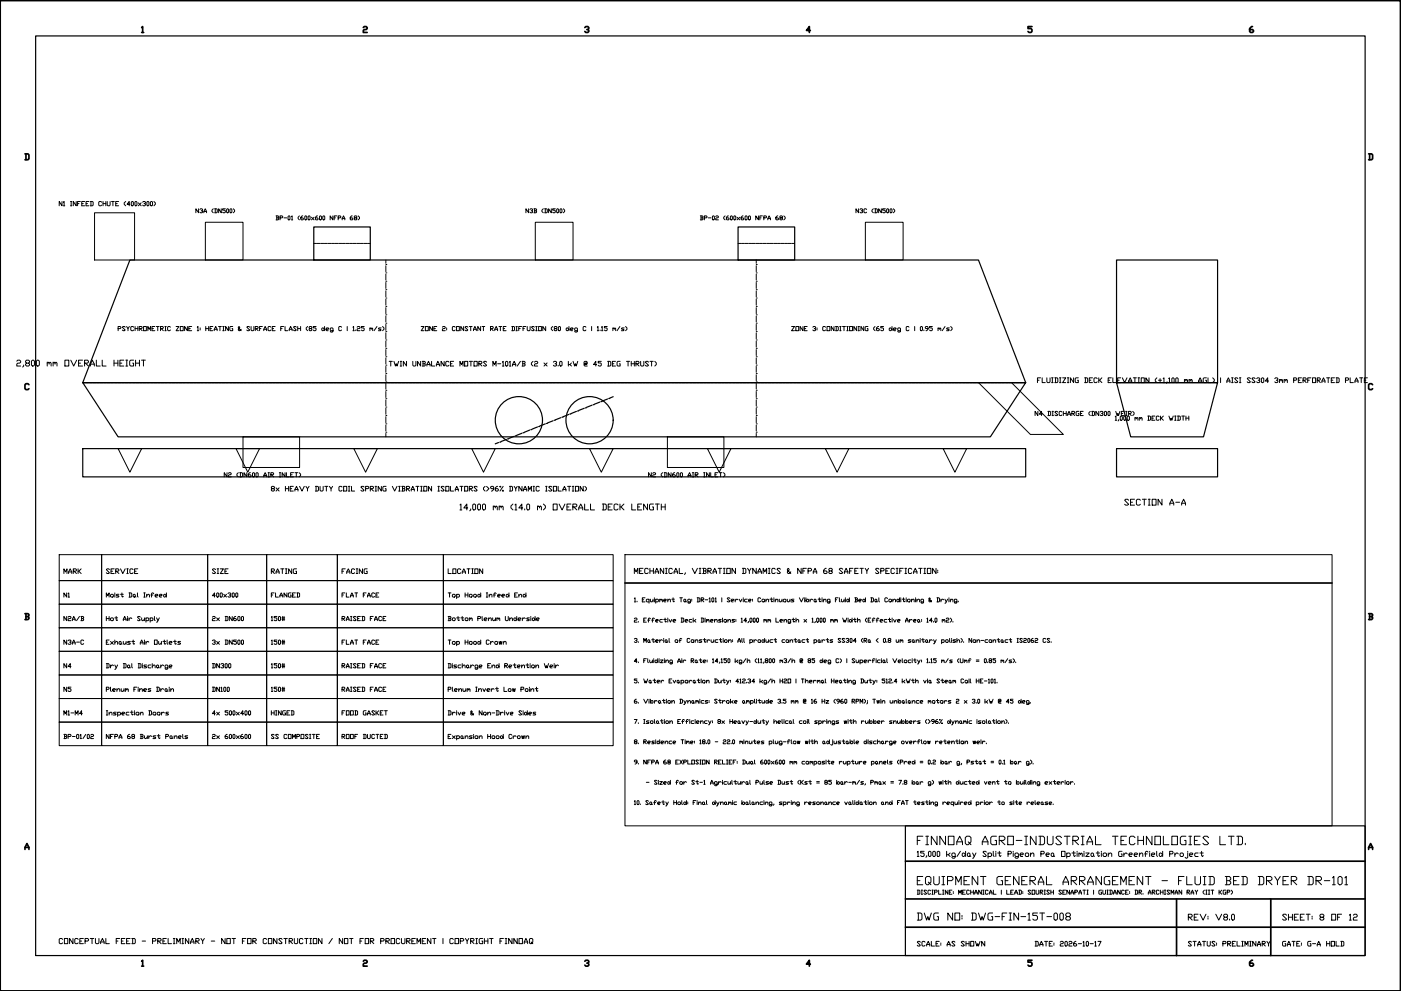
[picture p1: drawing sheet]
<svg xmlns="http://www.w3.org/2000/svg" width="594mm" height="420mm" viewBox="0 0 594 420" stroke-linecap="round" stroke-linejoin="round" font-family="sans-serif">
<defs><g id="words">
<text font-size="7.5" x="387.7" y="359.5">FINNOAQ AGRO-INDUSTRIAL TECHNOLOGIES LTD.</text>
<text font-size="7.1" x="387.7" y="376.4">EQUIPMENT GENERAL ARRANGEMENT - FLUID BED DRYER DR-101</text>
<text font-size="6.6" x="6" y="157">2,800 mm OVERALL HEIGHT</text>
<g font-size="6.2">
<text x="475.5" y="215.5">SECTION A-A</text>
<text x="193.7" y="217.7">14,000 mm (14.0 m) OVERALL DECK LENGTH</text>
<text x="387.7" y="391.2">DWG NO: DWG-FIN-15T-008</text>
</g>
<g font-size="5.7">
<text x="267.8" y="244.8">MECHANICAL, VIBRATION DYNAMICS &amp; NFPA 68 SAFETY SPECIFICATION:</text>
<text x="502.7" y="391.2">REV: V8.0</text>
<text x="542.6" y="391.2">SHEET: 8 OF 12</text>
<text x="24" y="401.5">CONCEPTUAL FEED - PRELIMINARY - NOT FOR CONSTRUCTION / NOT FOR PROCUREMENT | COPYRIGHT FINNOAQ</text>
</g>
<g font-size="5.3">
<text x="113.9" y="209.5">8x HEAVY DUTY COIL SPRING VIBRATION ISOLATORS (&gt;96% DYNAMIC ISOLATION)</text>
<text x="25.8" y="244.5">MARK</text>
<text x="43.7" y="244.5">SERVICE</text>
<text x="88.9" y="244.5">SIZE</text>
<text x="113.9" y="244.5">RATING</text>
<text x="143.9" y="244.5">FACING</text>
<text x="188.7" y="244.5">LOCATION</text>
</g>
<g font-size="4.9">
<text x="163.7" y="156.3">TWIN UNBALANCE MOTORS M-101A/B (2 x 3.0 kW @ 45 DEG THRUST)</text>
<text x="437.8" y="177.4">N4 DISCHARGE (DN300 WEIR)</text>
<text x="25.8" y="254.4">N1</text>
<text x="88.9" y="254.4">400x300</text>
<text x="113.9" y="254.4">FLANGED</text>
<text x="143.9" y="254.4">FLAT FACE</text>
<text x="25.8" y="264.2">N2A/B</text>
<text x="88.9" y="264.2">2x DN600</text>
<text x="113.9" y="264.2">150#</text>
<text x="143.9" y="264.2">RAISED FACE</text>
<text x="188.7" y="264.2">Bottom Plenum Underside</text>
<text x="25.8" y="274.5">N3A-C</text>
<text x="43.7" y="274.5">Exhaust Air Outlets</text>
<text x="88.9" y="274.5">3x DN500</text>
<text x="113.9" y="274.5">150#</text>
<text x="143.9" y="274.5">FLAT FACE</text>
<text x="25.8" y="284.3">N4</text>
<text x="88.9" y="284.3">DN300</text>
<text x="113.9" y="284.3">150#</text>
<text x="143.9" y="284.3">RAISED FACE</text>
<text x="25.8" y="294.2">N5</text>
<text x="88.9" y="294.2">DN100</text>
<text x="113.9" y="294.2">150#</text>
<text x="143.9" y="294.2">RAISED FACE</text>
<text x="188.7" y="294.2">Plenum Invert Low Point</text>
<text x="25.8" y="304.4">M1-M4</text>
<text x="88.9" y="304.4">4x 500x400</text>
<text x="113.9" y="304.4">HINGED</text>
<text x="143.9" y="304.4">FOOD GASKET</text>
<text x="25.8" y="314.3">BP-01/02</text>
<text x="43.7" y="314.3">NFPA 68 Burst Panels</text>
<text x="88.9" y="314.3">2x 600x600</text>
<text x="113.9" y="314.3">SS COMPOSITE</text>
<text x="143.9" y="314.3">ROOF DUCTED</text>
<text x="387.7" y="402.2">SCALE: AS SHOWN</text>
<text x="437.8" y="402.2">DATE: 2026-10-17</text>
<text x="502.7" y="402.2">STATUS: PRELIMINARY</text>
<text x="542.6" y="402.2">GATE: G-A HOLD</text>
</g>
</g></defs>
<!-- layer: BORDER_TITLE -->
<g fill="none" stroke="#000" stroke-width=".72">
<path d="M.1 .3h593.8v419.8h-593.8zM60.1 11.7l.4-.4v2.5M60.1 13.8h.8M154.1 11.7l.3-.4h.9l.4 .4-.4 .8h-.9l-.3 .4v.9h1.6M248 11.7l.4-.4h.9l.4 .8-.9 .4M249.3 12.5l.4 .4-.4 .9h-.9l-.4-.5M343.6 12.9h-1.6l1.2-1.6v2.5M437.6 11.3h-1.7v.8h1.3l.4 .4v.8l-.4 .5h-.9l-.4-.5M531.1 11.3h-.4l-.8 .8v1.2l.4 .5h.8l.4-.5-.4-.8h-1.2M10.6 65.2h1.3l.4 .5v1.6l-.4 .4h-1.3M11 65.2v2.5M580.3 65.2h1.3l.4 .5v1.6l-.4 .4h-1.3"/>
<path d="M580.8 65.2v2.5M12.3 163.1l-.4-.4h-.9l-.4 .4v1.7l.4 .4h.9l.4-.4M582 163.1l-.4-.4h-.8l-.5 .4v1.7l.5 .4h.8l.4-.4M265 247.2h299.9M10.6 260.2h1.3l.4 .4-.4 .8M11 261.4h.9l.4 .9-.4 .4h-1.3M11 260.2v2.5M580.3 260.2h1.3l.4 .4-.4 .8M580.8 261.4h.8l.4 .9-.4 .4h-1.3M580.8 260.2v2.5M10.6 359.3h1.7M580.3 359.3h1.7"/>
<path d="M10.6 360.1v-.8l.8-1.7 .9 1.7v.8M383.9 365.1h195M580.3 360.1v-.8l.9-1.7 .8 1.7v.8M383.9 381.1h195M383.9 393.1h195M498.9 381.1v24M538.9 381.1v24M60.1 407.5l.4-.4v2.5M60.1 409.6h.8M154.1 407.5l.3-.4h.9l.4 .4-.4 .8h-.9l-.3 .5v.8h1.6M248 407.5l.4-.4h.9l.4 .8-.9 .4M249.3 408.3l.4 .5-.4 .8h-.9l-.4-.4"/>
<path d="M343.6 408.8h-1.6l1.2-1.7v2.5M437.6 407.1h-1.7v.8h1.3l.4 .4v.9l-.4 .4h-.9l-.4-.4M531.1 407.1l-1.2 .8v1.3l.4 .4h.8l.4-.8-.4-.5h-1.2"/>
</g>
<path d="M15.1 15.2h563.8v389.9h-563.8zM383.9 350.1h195v55h-195z" fill="none" stroke="#000" stroke-width=".51"/>
<!-- layer: ANNOTATION -->
<g fill="none" stroke="#000" stroke-width=".42">
<path d="M26.3 85.4v1.8l-1.2-1.8v1.8M26.9 85.7l.3-.3v1.8M26.9 87.2h.6M29.9 87.2h.6M29.9 85.4h.6M30.2 85.4v1.8M32.3 85.4v1.8l-1.2-1.8v1.8M32.9 86.3h.6M34.1 85.4h-1.2v1.8M34.7 86.3h.6M35.9 85.4h-1.2v1.8h1.2M36.5 86.3h.6"/>
<path d="M37.7 85.4h-1.2v1.8h1.2M38.3 85.4h.9l.3 .3v1.3l-.3 .2h-.9M38.6 85.4v1.8M43.1 85.7l-.3-.3-.9 .3v1.3l.3 .2 .9-.2M43.7 86.3h1.2M43.7 85.4v1.8M44.9 85.4v1.8M45.5 85.4v1.6l.3 .2 .9-.2v-1.6M47.3 85.4h1.2M47.9 85.4v1.8M49.1 86.3h.6M50.3 85.4h-1.2v1.8h1.2"/>
<path d="M53.3 85.4l-.6 .6v.6l.6 .6M55.1 86.6h-1.2l.9-1.2v1.8M55.7 85.7l.3-.3 .6 .3v1.3l-.3 .2-.6-.2zM57.2 85.7l.3-.3 .6 .3v1.3l-.3 .2-.6-.2zM58.7 86l1.2 1.2M59.9 86l-1.2 1.2M60.5 85.7l.3-.3 .9 .3-.6 .6M61.4 86.3l.3 .3-.3 .6-.9-.2M62.3 85.7l.3-.3 .6 .3v1.3l-.3 .2-.6-.2zM63.8 85.7l.3-.3 .6 .3v1.3l-.3 .2-.6-.2zM65.3 85.4l.6 .6v.6l-.6 .6M84.2 88.5v1.7l-1.1-1.7v1.7"/>
<path d="M84.8 88.8l.8-.3 .3 .6-.6 .3M85.6 89.4l.3 .3-.3 .5-.8-.2M86.4 90.2l.6-1.7 .6 1.7M86.4 89.7h1.2M90.4 88.5l-.5 .6v.6l.5 .5M91 88.5h.9l.2 .3v1.2l-1.1 .2M91.3 88.5v1.7M93.8 88.5v1.7l-1.1-1.7v1.7M95.5 88.5h-1.1v.6l1.1 .3-.3 .8-.8-.2M96.1 88.8l.3-.3 .5 .3v1.2l-.3 .2-.5-.2zM97.5 88.8l.3-.3 .5 .3-.2 1.4-.6-.2zM98.9 88.5l.6 .6v.6l-.6 .5"/>
<path d="M117.1 91.5h.8l.3 .3-.3 .6M117.3 92.4h.6l.3 .6-1.1 .2M117.3 91.5v1.7M118.7 92.4h.9l.3-.6-.3-.3h-.9v1.7M120.4 92.4h1.2M122.1 91.8l.3-.3 .6 .3-.3 1.4-.6-.2zM123.6 91.8l.3-.3v1.7M123.6 93.2h.5M127 91.5l-.6 .6v.6l.6 .5M128.4 91.5l-.8 .6v.9l.8 .2 .3-.2-.3-.6h-.8M129.5 91.5l.6 .3v1.2l-.3 .2-.6-.2zM130.6 91.8l.3-.3 .6 .3-.3 1.4-.6-.2z"/>
<path d="M132.1 92.1l1.1 1.1M133.2 92.1l-1.1 1.1M134.6 91.5l-.8 .6v.9l.8 .2 .3-.2-.3-.6h-.8M135.5 91.8l.3-.3 .5 .3v1.2l-.3 .2-.5-.2zM136.9 91.8l.3-.3 .5 .3-.2 1.4-.6-.2zM141.1 91.5v1.7l-1.1-1.7v1.7M141.7 92.4h.5M142.8 91.5h-1.1v1.7M143.4 92.4h.8l.3-.6-.3-.3h-.8v1.7M145.1 93.2l.6-1.7 .5 1.7M145.1 92.7h1.1M149.4 91.5l-.9 .6v.9l.9 .2 .2-.2-.2-.6h-.9"/>
<path d="M150.5 92.4l-.3-.3 .3-.6 .8 .3-.3 .6-.8 .3 .3 .5 .8-.2-.3-.6M151.9 91.5l.5 .6v.6l-.5 .5M224.2 88.5v1.7l-1.2-1.7v1.7M224.7 88.8l.3-.3 .8 .3v.3l-.5 .3M225.6 89.4l.2 .3-.2 .5-.9-.2M226.4 88.5h.8l.3 .3-.3 .6M226.7 89.4h.5l.3 .6-1.1 .2M226.7 88.5v1.7M230.4 88.5l-.6 .6v.6l.6 .5M230.9 88.5h.9l.3 .3v1.2l-1.2 .2M231.2 88.5v1.7M233.8 88.5v1.7l-1.2-1.7v1.7"/>
<path d="M235.5 88.5h-1.1v.6l1.1 .3-.3 .8-.8-.2M236.3 88.5l.6 .3v1.2l-.3 .2-.5-.2zM237.4 88.8l.3-.3 .6 .3v1.2l-.3 .2-.6-.2zM238.9 88.5l.5 .6v.6l-.5 .5M297 91.5h.8l.3 .3-.3 .6M297.3 92.4h.5l.3 .6-1.1 .2M297.3 91.5v1.7M298.7 92.4h.8l.3-.6-.3-.3h-.8v1.7M300.4 92.4h1.1M302.3 91.5l.6 .3v1.2l-.3 .2-.5-.2zM303.5 91.8l.3-.3 .8 .3-.3 .6-.8 .3v.5h1.1M307.5 91.5l-.6 .6v.6l.6 .5"/>
<path d="M308.9 91.5l-.9 .6v.9l.3 .2 .9-.2-.3-.6h-.9M309.7 91.8l.3-.3 .6 .3-.3 1.4-.6-.2zM311.4 91.5l.6 .3v1.2l-.3 .2-.6-.2zM312.5 92.1l1.2 1.1M313.7 92.1l-1.2 1.1M315.1 91.5l-.9 .6v.9l.3 .2 .9-.2-.3-.6h-.9M315.9 91.8l.3-.3 .6 .3v1.2l-.3 .2-.6-.2zM317.4 91.8l.3-.3 .5 .3v1.2l-.3 .2-.5-.2zM321.6 91.5v1.7l-1.1-1.7v1.7M322.2 92.4h.5M323.3 91.5h-1.1v1.7M323.9 92.4h.8l.3-.6-.3-.3h-.8v1.7"/>
<path d="M325.6 93.2l.5-1.7 .6 1.7M325.6 92.7h1.1M329.8 91.5l-.8 .6v.9l.3 .2 .8-.2-.3-.6h-.8M331 92.4l-.3-.3 .3-.6h.5l.3 .6-.8 .3-.3 .6 .8 .2 .3-.2-.3-.6M332.4 91.5l.6 .6v.6l-.6 .5M364.1 88.5v1.7l-1.1-1.7v1.7M364.7 88.8l.2-.3 .9 .3v.3l-.6 .3M365.5 89.4l.3 .3-.3 .5-.8-.2M367.5 88.8l-.3-.3-.8 .3v1.2l.2 .2 .9-.2M370.3 88.5l-.6 .6v.6l.6 .5M370.9 88.5h.8l.3 .3v1.2l-1.1 .2M371.2 88.5v1.7"/>
<path d="M373.7 88.5v1.7l-1.1-1.7v1.7M375.4 88.5h-1.1v.6l1.1 .3-.3 .8-.8-.2M376 88.8l.3-.3 .5 .3-.2 1.4-.6-.2zM377.4 88.8l.3-.3 .5 .3v1.2l-.2 .2-.6-.2zM378.8 88.5l.6 .6v.6l-.6 .5M96.3 200.4v1.8l-1.2-1.8v1.8M96.9 200.7l.3-.3 .8 .3-.3 .6-.8 .3v.6h1.1M101 200.4l-.5 .6v.6l.5 .6M101.6 200.4h1l.3 .3v1.2l-.3 .3h-1M101.9 200.4v1.8M104.6 200.4v1.8l-1.1-1.8v1.8M106.2 200.4l-1 .6v.9l1 .3 .3-.3-.3-.6h-1"/>
<path d="M107.1 200.7l.3-.3 .5 .3v1.2l-.2 .3-.6-.3zM108.5 200.7l.3-.3 .7 .3v1.2l-.4 .3-.6-.3zM111.8 202.2l.6-1.8 .7 1.8M111.8 201.6h1.3M113.7 200.4h.6M113.7 202.2h.6M114 200.4v1.8M114.9 201.3h.8l.3-.6-.3-.3h-.8v1.8M115.1 201.3l.9 .9M118.4 200.4h.6M118.4 202.2h.6M118.7 200.4v1.8"/>
<path d="M120.9 200.4v1.8l-1.3-1.8v1.8M121.5 200.4v1.8h1.1M123.2 201.3h.7M124.5 200.4h-1.3v1.8h1.3M125.1 200.4h1.1M125.6 200.4v1.8M126.8 200.4l.7 .6v.6l-.7 .6M276.2 200.4v1.8l-1.2-1.8v1.8M276.8 200.7l.3-.3 .9 .3-.3 .6-.9 .3v.6h1.2M281 200.4l-.6 .6v.6l.6 .6M281.6 200.4h.9l.3 .3v1.2l-.3 .3h-.9M281.9 200.4v1.8"/>
<path d="M284.6 200.4v1.8l-1.2-1.8v1.8M286.1 200.4l-.9 .6v.9l.9 .3 .3-.3-.3-.6h-.9M287 200.7l.3-.3 .6 .3v1.2l-.3 .3-.6-.3zM288.5 200.7l.3-.3 .6 .3v1.2l-.3 .3-.6-.3zM291.8 202.2l.6-1.8 .6 1.8M291.8 201.6h1.2M293.6 200.4h.6M293.6 202.2h.6M293.9 200.4v1.8M294.8 201.3h.9l.3-.6-.3-.3h-.9v1.8M295.1 201.3l.9 .9M298.4 200.4h.6"/>
<path d="M298.4 202.2h.6M298.7 200.4v1.8M300.8 200.4v1.8l-1.2-1.8v1.8M301.4 200.4v1.8h1.2M303.2 201.3h.6M304.4 200.4h-1.2v1.8h1.2M305 200.4h1.2M305.6 200.4v1.8M306.8 200.4l.6 .6v.6l-.6 .6M45.1 253.2v-1.8l.6 1.2 .6-1.2v1.8M46.9 252.3l.9-.3 .3 .9-.9 .3zM48.7 251.4v.3"/>
<path d="M48.7 252v1.2M50.5 252h-.9l-.3 .3 1.2 .6-.3 .3h-.9M51.1 252h1.2M51.7 251.4v1.5l.3 .3 .3-.3M54.7 251.4h.9l.3 .3v1.2l-.3 .3h-.9M55 251.4v1.8M56.5 252.3l.6-.3 .3 .9-.6 .3zM57.4 252.9l.3 .3M58.3 251.4v1.5l.3 .3M61 251.4h.6M61 253.2h.6M61.3 251.4v1.8"/>
<path d="M62.2 252.6l.9-.6 .3 .3v.9M62.2 252v1.2M64 252.3h.9M65.2 251.7l-.3-.3-.6 .3v1.5M65.8 252.6h.9l.3-.3-.3-.3-.9 .3 .3 .9h.6M67.6 252.6h.9l.3-.3-.3-.3-.9 .3 .3 .9h.6M69.4 252.3l.6-.3 .6 .6-.9 .6zM70.6 251.4v1.8M190 251.4h1.2M190.6 251.4v1.8M191.8 252.3l.9-.3 .3 .9-.9 .3zM193.6 252.3l.3-.3 .9 .3-.3 .9h-.9"/>
<path d="M193.6 252v1.8M197.2 252.3h1.2M197.2 251.4v1.8M198.4 251.4v1.8M199 252.3l.9-.3 .3 .9-.9 .3zM200.8 252.3l.9-.3 .3 .9-.9 .3zM202.6 252.3l.6-.3 .6 .6-.9 .6zM203.8 251.4v1.8M206.2 251.4h.6M206.2 253.2h.6M206.5 251.4v1.8M207.4 252.6l.9-.6 .3 .3v.9"/>
<path d="M207.4 252v1.2M209.2 252.3h.9M210.4 251.7l-.3-.3-.6 .3v1.5M211 252.6h.9l.3-.3-.3-.3-.9 .3 .3 .9h.6M212.8 252.6h.9l.3-.3-.3-.3-.9 .3 .3 .9h.6M214.6 252.3l.6-.3 .6 .6-.9 .6zM215.8 251.4v1.8M218.2 252.3h.6M219.4 251.4h-1.2v1.8h1.2M220 252.6l.9-.6 .3 .3v.9M220 252v1.2M221.8 252.3l.6-.3 .6 .6-.9 .6z"/>
<path d="M223 251.4v1.8M269 253.7l.3-.3v1.8M269 255.2h.5M270.1 254.9v.3M272.4 254.3h.6M273.5 253.4h-1.1v1.8h1.1M275.2 254.3l-.2-.3-.9 .3 .3 .9h.8M275.2 254v1.7M275.8 254l.3 1.2 .8-.6M276.9 254v1.2M277.5 253.4v.3M277.5 254v1.2"/>
<path d="M278 254.3l.3-.3 .9 .3-.3 .9h-.9M278 254v1.7M279.7 254.3l.3-.3 .3 .6M279.7 254v1.2M280.3 254.3l.3-.3 .3 .3v.9M281.4 254.6h.9l.3-.3-.3-.3-.9 .3v.6l.9 .3M283.2 254.6l.8-.6 .3 1.2M283.2 254v1.2M284.9 254h1.1M285.4 253.4v1.5l.3 .3 .3-.3M288.2 253.4h1.2M288.8 253.4v1.8"/>
<path d="M289.9 254.3l.3-.3 .6 .3-.3 .9-.6-.3zM290.8 254.9l.3 .3M292.8 255.2h-.9l-.3-.3 .3-.9 .9 .3v1.1l-.3 .3-.9-.3M293.3 254v.3M293.3 254.6v.3M295.6 253.4h.9l.3 .3v1.2l-.3 .3h-.9M295.9 253.4v1.8M297.3 254.3h.9l.2-.6-.2-.3h-.9v1.8M297.6 254.3l.8 .9M299 254.3h1.1M300.7 253.7l.3-.3v1.8M300.7 255.2h.6"/>
<path d="M301.8 253.7l.3-.3 .6 .3-.3 1.5-.6-.3zM303.3 253.7l.2-.3v1.8M303.3 255.2h.5M306.1 253.4v1.8M309.5 253.7l-.8-.3-.3 .3 1.1 1.2-.3 .3-.8-.3M310 254.6h.9l.3-.3-.3-.3-.9 .3v.6l.9 .3M311.7 254v1.2M312.9 254.3l-.6-.3-.6 .6M313.4 254l.6 1.2 .6-1.2M315.2 253.4v.3M315.2 254v1.2M316.9 254l-1.2 .3 .3 .9h.9"/>
<path d="M317.4 254.6h.9l.3-.3-.3-.3-.9 .3v.6l.9 .3M319.1 254v.3M319.1 254.6v.3M322.5 253.7l-.3-.3-.8 .3 .2 1.5 .9-.3M323.1 254.3l.8-.3 .3 .9-.8 .3zM324.8 254.6l.8-.6 .3 .3v.9M324.8 254v1.2M326.5 254h1.1M327.1 253.4v1.5l.2 .3 .3-.3M328.2 253.4v.3M328.2 254v1.2M328.8 254.6l.8-.6 .3 1.2"/>
<path d="M328.8 254v1.2M330.5 254v.9l.3 .3 .8-.6M331.6 254v1.2M332.1 254.3l.9-.3 .3 .9-.9 .3zM333.8 254v.9l.3 .3 .9-.6M335 254v1.2M336.7 254l-1.2 .3 1.2 .6-.3 .3h-.9M339 253.4l.8 1.8 .9-1.8M341.2 253.4v.3M341.2 254v1.2M341.8 254.6l.5-.6 .6 .3-.3 .9zM341.8 253.4v1.8"/>
<path d="M343.5 254v1.2M344.6 254.3l-.6-.3-.5 .6M345.2 254.3l.2-.3 .6 .3-.3 .9-.5-.3zM346 254.9l.3 .3M346.9 254h1.1M347.4 253.4v1.5l.3 .3 .3-.3M348.6 253.4v.3M348.6 254v1.2M349.1 254.6l.9-.6 .3 .3v.9M349.1 254v1.2M352 255.2h-.9l-.2-.3 .2-.9 .9 .3v1.1l-.3 .3-.8-.3M354.2 254.3h.6"/>
<path d="M355.4 253.4h-1.2v1.8M355.9 253.4v1.5l.3 .3M356.8 254v.9l.3 .3 .8-.6M357.9 254v1.2M358.5 253.4v.3M358.5 254v1.2M359.1 254.3l.5-.3 .6 .6-.9 .6zM360.2 253.4v1.8M362.5 253.4h.8l.3 .3-.3 .6M362.8 254.3h.5l.3 .6-.3 .3h-.8M362.8 253.4v1.8M364.2 254.6h.8l.3-.3-.3-.3-.8 .3v.6l.8 .3"/>
<path d="M365.8 254.3l.6-.3 .6 .6-.9 .6zM367 253.4v1.8M369.2 253.4h.9l.3 .3v1.2l-.3 .3h-.9M369.5 253.4v1.8M371 254.3l.2-.3 .6 .3-.3 .9-.5-.3zM371.8 254.9l.3 .3M372.7 253.4l.2 1.8M376.3 253.7l-.3-.3-.8 .3v1.2l.3 .3 .8-.3M376.9 254.3l.8-.3 .3 .9-.8 .3zM378.6 254.6l.8-.6 .3 .3v.9M378.6 254v1.2M380.3 254.3l.6-.3 .5 .6-.8 .6z"/>
<path d="M381.4 253.4v1.8M382 253.4v.3M382 254v1.2M382.6 254h1.1M383.1 253.4v1.5l.3 .3 .3-.3M384.3 253.4v.3M384.3 254v1.2M384.8 254.3l.9-.3 .3 .9-.9 .3zM386.5 254.6l.9-.6 .2 1.2M386.5 254v1.2M388.2 253.4v.3M388.2 254v1.2"/>
<path d="M388.8 254.6l.8-.6 .3 .3v.9M388.8 254v1.2M391.6 255.2h-.8l-.3-.3 .3-.9 .8 .3v1.1l-.3 .3-.8-.3M395 254.6l-.8 .6-.3-.6 .6-.9-.3-.3-.3 .3 1.1 1.5M397.3 253.4h.8l.3 .3v1.2l-.3 .3h-.8M397.6 253.4v1.8M399 254v1.2M400.1 254.3l-.6-.3-.5 .6M400.7 254l.5 1.2M401.8 254l-.8 1.7h-.3M402.4 253.4v.3M402.4 254v1.2"/>
<path d="M403 254.6l.8-.6 .3 1.2M403 254v1.2M405.8 255.2h-.9l-.2-.3 .2-.9 .9 .3v1.1l-.3 .3-.8-.3M406.4 254.9v.3M45.1 261.4v1.7M45.1 262.3h1.2M46.3 261.4v1.7M46.9 262.3l.9-.3 .3 .8-.9 .3zM48.7 262h1.2M49.3 261.4v1.4l.3 .3 .3-.3M52.3 263.1l.6-1.7 .6 1.7M52.3 262.6h1.2"/>
<path d="M54.1 261.4v.3M54.1 262v1.1M54.7 262v1.1M55.9 262.3l-.6-.3-.6 .6M59.5 261.7l-.3-.3-.9 .3 1.2 1.1-.3 .3-.9-.3M60.1 262v.8l.3 .3 .9-.5M61.3 262v1.1M61.9 262.3l.3-.3 .9 .3-.3 .8h-.9M61.9 262v1.8M63.7 262.3l.3-.3 .9 .3-.3 .8h-.9M63.7 262v1.8M65.5 261.4v1.4l.3 .3"/>
<path d="M66.4 262l.6 1.1M67.6 262l-.9 1.8h-.3M190 271.4h1.2M190.6 271.4v1.8M191.8 272.2l.9-.3 .3 .3v.7l-.9 .3zM193.6 272.2l.3-.3 .9 .3-.3 1h-.9M193.6 271.9v1.9M197.2 271.4v1.8M197.2 272.2h1.2M198.4 271.4v1.8M199 272.2l.9-.3 .3 .3v.7l-.9 .3zM200.8 272.2l.9-.3 .3 1-.9 .3z"/>
<path d="M202.6 272.2l.6-.3 .6 .6-.9 .7zM203.8 271.4v1.8M207.4 271.7l-.3-.3-.9 .3v1.2l.3 .3 .9-.3M208 271.9v1.3M209.2 272.2l-.6-.3-.6 .6M209.8 272.2l.9-.3 .3 .3v.7l-.9 .3zM211.6 271.9l.3 1.3 .3-1.3 .3 1.3 .3-1.3M213.4 272.5l.9-.6 .3 .3v1M213.4 271.9v1.3M269 262.3l.3-.3 .8 .3-.3 .6-.8 .3v.6h1.1M269 270.9l.3-.2 .8 .2-.6 .6M269.8 271.5l.3 .3-.3 .6-.8-.3"/>
<path d="M270.7 263.5v.3M270.7 272.1v.3M273 272.4v-1.7l.5 1.1 .6-1.1v1.7M273 262.9h.5M274.1 262h-1.1v1.8h1.1M274.1 279.3h-1.1v1.7M274.7 271.5l.5-.3 .3 .9-.5 .3zM274.7 279.3v1.4l.3 .3M274.7 262.9h.8M275.5 279.8v.9l.3 .3 .8-.6M275.5 272.1l.3 .3M275.8 262.3l-.3-.3-.5 .3v1.5"/>
<path d="M276.4 262.9h.8M276.4 271.2h1.1M276.6 279.8v1.2M276.9 270.7v1.4l.3 .3 .3-.3M277.2 279.3v.2M277.2 279.8v1.2M277.5 262.3l-.3-.3-.6 .3v1.5M278 263.2h.9l.3-.3-.3-.3-.9 .3 .3 .9h.6M278 271.8h.9l.3-.3-.3-.3-.9 .3v.6l.9 .3M278.9 279.3v1.7M279.5 279.3v.2M279.5 279.8v1.2"/>
<path d="M279.7 271.2v1.2M280 279.8h1.2l-1.2 1.2h1.2M280.9 262.6h-.9l-.3 .3 .3 .9h.9M280.9 271.5l-.6-.3-.6 .6M281.4 262.6h1.2M281.4 270.7v.2M281.4 271.2v1.2M281.7 279.3v.2M281.7 279.8v1.2M282 262v1.5l.3 .3 .3-.3M282 271.5l.6-.3 .3 .9-.6 .3zM282.3 279.8v1.2"/>
<path d="M282.9 272.1l.3 .3M283.2 262v.3M283.2 262.6v1.2M283.7 262.6l.6 1.2 .6-1.2M283.7 270.7v1.4l.3 .3M285.4 263.2h.9l.3-.3-.3-.3-.9 .3 .3 .9h.6M286.3 271.5l.8-.3 .3 .9-.8 .3zM288 271.5h.8M288.8 262h.8l.3 .3v1.2l-.3 .3h-.8M289.1 270.9l-.3-.2-.6 .2v1.5M289.1 262v1.8M289.1 279.3v.2"/>
<path d="M289.1 279.8v1.2M289.6 279.8v1.2M290.5 263.2h.9l.2-.3-.2-.3-.9 .3 .3 .9h.6M292.5 270.9l-.3-.2-.8 .2 .2 1.5 .9-.3M293.3 262.6h-.8l-.3 .3 .3 .9h.8M293.3 271.2l.9 .3-.3 .9-.8-.3zM293.9 262v1.8M294.5 263.2l.6 .6M294.8 271.8l.8-.6 .3 .3v.9M294.8 271.2v1.2M295.1 262.6l-.6 .6h-.6M296.5 279.8h1.1"/>
<path d="M297 279.3v1.4l.3 .3 .3-.3M297.3 262h.9l.2 .3v1.2l-.2 .3h-.9M297.6 271.2h-.8l-.3 .3 1.1 .6-.3 .3h-.8M297.6 262v1.8M298.2 271.2h1.1M298.7 270.7v1.4l.3 .3 .3-.3M299 262v.3M299 262.6v1.2M299.6 262.9l.2-.3 .3 .6M299.6 262.6v1.2M299.8 271.2v1.2M299.8 279.8v.3"/>
<path d="M300.1 262.9l.3-.3 .3 .3v.9M301 271.5l-.6-.3-.6 .6M301.3 263.2h.8l.3-.3-.3-.3-.8 .3 .2 .9h.6M301.5 271.2v.9l.3 .3 .9-.6M302.1 279.5l.3-.2v1.7M302.7 271.2v1.2M303 263.2l.8-.6 .3 .3v.9M303 262.6v1.2M304.4 271.2h-.9l-.2 .3 .2 .9h.9M305 271.2h1.1M305.5 270.7v1.4l.3 .3 .3-.3M305.8 262.6h-.8l-.3 .3 1.1 .6-.3 .3h-.8"/>
<path d="M305.8 279.5l.3-.2v1.7M306.4 262v.3M306.4 262.6v1.2M306.7 270.7v.2M306.7 271.2v1.2M307.2 262.6l.9 .3-.3 .9-.8-.3zM307.2 271.5l.9-.3 .3 .9-.9 .3zM308.1 279.3h-1.1v.5h.8l.3 .3-.3 .9-.8-.3M308.7 263.2l.8-.6 .3 1.2M308.7 279.5l.2-.2 .6 .2v1.2l-.3 .3-.5-.3zM308.7 262.6v1.2M308.9 271.8l.9-.6 .2 .3v.9"/>
<path d="M308.9 271.2v1.2M310.6 271.2v.3M310.6 271.8v.3M311.5 262.6h-.9l-.3 .3 1.2 .6-.3 .3h-.9M311.7 279.3v1.7M312 262.6v.3M312 263.2v.3M312.9 272.4l.5-1.7 .6 1.7M312.9 279.8l-.6 .6h-.6M312.9 271.8h1.1M314.3 262.3l.3-.3v1.8M314.3 263.8h.6"/>
<path d="M314.6 270.7v1.4l.3 .3M315.4 270.7v1.4l.3 .3M316.3 279.3l-1.1 1.7M316.6 263.2h-1.2l.9-1.2v1.8M316.9 279.3v1.7M317.4 263.5l-.3 .5M318 262.3l.3-.3 .6 .3v1.2l-.3 .3-.6-.3zM318 271.5l.3-.3 .8 .3-.2 .9h-.9M318 271.2v1.7M319.4 262.3l.3-.3 .6 .3v1.2l-.3 .3-.6-.3zM319.7 271.2v1.2M320.8 262.3l.3-.3 .5 .3-.2 1.5-.6-.3z"/>
<path d="M320.8 271.5l-.5-.3-.6 .6M320.8 279.3l-.5 .5v.6l.5 .6M321.4 279.5l.2-.2v1.7M321.6 271.2l.9 .3-.3 .9-.8-.3zM322.5 279.5l.3-.2v1.7M323.1 271.5l.5-.3 .6 .6-.8 .6zM323.9 262.9l.3-.3 .3 .6M323.9 262.6v1.2M324.2 270.7v1.7M324.5 262.9l.3-.3 .3 .3v.9M324.8 271.2v.9l.3 .3 .8-.6M325.6 262.9l.3-.3 .3 .6"/>
<path d="M325.6 262.6v1.2M325.9 271.2v1.2M326.2 262.9l.3-.3 .3 .3v.9M326.2 279.5l.3-.2 .6 .2v1.2l-.3 .3-.6-.3zM327.6 271.2h-.8l-.3 .3 .3 .9h.8M327.6 279.5l.3-.2 .6 .2v1.2l-.3 .3-.6-.3zM328.2 271.2h1.1M328.8 270.7v1.4l.2 .3 .3-.3M329 262v1.8h1.2M330.8 263.2h.8l.3-.3-.3-.3-.8 .3 .2 .9h.6M330.8 279.8v1.2M332.4 263.2l.9-.6 .2 1.2"/>
<path d="M332.4 279.5l.3-.2 .8 .2-.2 .6h-.3M332.4 262.6v1.2M332.7 271.2h-.8l-.3 .3 .3 .9h.8M333.5 271.2l.9 .3-.3 .9-.8-.3zM335 271.8l.8-.6 .3 .3v.9M335 271.2v1.2M335.3 263.8h-.9l-.3-.3 .3-.9 .9 .3v1.1l-.3 .3-.9-.3M335.3 279.3l-1.2 1.7M335.8 262.6h1.2M335.8 279.3v1.7M336.4 262v1.5l.3 .3 .3-.3M336.7 271.2h1.1"/>
<path d="M337.2 270.7v1.4l.3 .3 .3-.3M337.5 263.2l.9-.6 .3 .3v.9M337.5 262v1.8M338.4 271.5l.3-.3 .5 .3-.2 .9-.6-.3zM339.2 272.1l.3 .3M340.9 262.6l1.2 1.2M341.2 271.2h-.8l-.3 .3 .3 .9h.8M341.8 271.2h1.1M342.1 262.6l-1.2 1.2M342.3 270.7v1.4l.3 .3 .3-.3M344.3 262.3l.3-.3v1.8M344.3 263.8h.6"/>
<path d="M345.2 271.5l.2-.3 .9 .3-.3 .9h-.8M345.2 271.2v1.7M345.4 279.3h-1.1v.5h.9l.2 .9-.2 .3-.9-.3M345.7 263.5l-.3 .5M346.3 262.3l.3-.3 .6 .3v1.2l-.3 .3-.6-.3zM346.9 271.5l.5-.3 .3 .9-.5 .3zM347.7 262.3l.3-.3 .6 .3v1.2l-.3 .3-.6-.3zM347.7 272.1l.3 .3M348.6 271.2v1.2M348.9 279.3v1.7M349.1 262.3l.3-.3 .6 .3-.3 1.5-.6-.3zM349.7 271.5l-.6-.3-.5 .6"/>
<path d="M350.3 271.2h1.1M350.9 270.7v1.4l.2 .3 .3-.3M352.3 262.9l.3-.3 .2 .6M352.3 262.6v1.2M352.8 262.9l.3-.3 .3 .3v.9M353.1 271.2h-.8l-.3 .3 1.1 .6-.3 .3h-.8M353.9 262.9l.3-.3 .3 .6M353.9 262.6v1.2M354.5 262.9l.3-.3 .3 .3v.9M355.6 279.5l-.2-.2-.9 .2v1.2l.3 .3 .8-.3M356.2 279.3l.6 .5v.6l-.6 .6M356.5 270.9l-.3-.2-.8 .2 1.1 1.2-.3 .3-.8-.3"/>
<path d="M357.3 262l.6 1.8 .3-.9 .3 .9 .6-1.8M358.2 270.9l-.3-.2-.8 .2 1.1 1.2-.3 .3-.8-.3M358.8 270.9l.3-.2 .8 .2-.6 .6M359.1 279.3v1.7M359.6 271.5l.3 .3-.3 .6-.8-.3M359.6 262v.3M359.6 262.6v1.2M360.2 262.9l.6-.3 .5 .6-.8 .6zM360.5 270.9l.3-.2 .5 .2v1.2l-.3 .3-.5-.3zM361.3 262v1.8M361.9 262.6h1.1M362.5 262v1.5l.3 .3 .2-.3"/>
<path d="M362.5 279.5l-.3-.2-.9 .2 1.2 1.2-.3 .3-.9-.3M363 271.8h-1.1l.9-1.1v1.7M363 279.8v.9l.3 .3 .9-.6M363.6 263.2l.8-.6 .3 1.2M363.6 262v1.8M364.2 279.8v1.2M364.7 279.8v1.7M365.8 270.7l-.5 .5v.6l.5 .6M366.4 271.5h.9l.2-.6-1.1-.2v1.7M366.7 271.5l.8 .9M367.5 262l-.5 .6v.6l.5 .6M368.1 262.9h.6"/>
<path d="M368.1 279.8v1.2M368.4 271.2l.6 .3-.3 .9-.6-.3zM369 272.1l.2 .3M369.2 262h-1.1v1.8h1.1M369.8 262.9h.9M371 262.3l-.3-.3-.6 .3v1.5M371 279.5l-.3-.2-.6 .2v1.5M371.5 262.9h.9M371.5 279.3v.2M371.5 279.8v1.2M372.4 270.7l-.9 .8 .9 .9M372.7 262.3l-.3-.3-.6 .3v1.5"/>
<path d="M373.2 263.2h.9l.3-.3-.3-.3-.9 .3 .3 .9h.6M373.2 279.8h-.8l-.3 .3 .3 .9h.8M373.8 279.3v.2M373.8 279.8v1.2M374.6 270.9l.3-.2 .6 .2v1.2l-.3 .3-.6-.3zM374.6 279.8l.6 .3-.3 .9-.5-.3zM376 262.6h-.8l-.3 .3 .3 .9h.8M376 279.3v1.4l.3 .3M376 272.1v.3M376.6 262.6h1.1M376.9 271.5l-.3-.3 .3-.5h.5l.3 .5-.8 .3-.3 .6 .8 .3 .3-.3-.3-.6M377.2 262v1.5l.2 .3 .3-.3"/>
<path d="M378.3 262v.3M378.3 262.6v1.2M378.6 279.3l.8 1.7 .9-1.7M378.9 262.6l.5 1.2 .6-1.2M380 271.2l.3 1.2 .8-.6M380.6 263.2h.8l.3-.3-.3-.3-.8 .3 .3 .9h.5M381.1 271.2v1.2M381.7 271.5l.3-.3 .3 .6M381.7 271.2v1.2M382.3 271.5l.3-.3 .3 .3v.9M382.6 279.3v1.4l.3 .3M384 263.8l.6-1.8 .5 1.8"/>
<path d="M384 263.2h1.1M385.7 262.6v1.2M386.2 271.2h-.8l-.3 .3 1.1 .6-.2 .3h-.9M386.2 279.8h-.8l-.3 .3 .3 .9h.8M386.8 262.9l-.6-.3-.5 .6M386.8 271.5l.3-.3 .5 .3-.2 .9-.6-.3zM386.8 279.3v.2M386.8 279.8v1.2M387.4 263.2h.8l.3-.3-.3-.3-.8 .3 .2 .9h.6M387.4 279.8h1.1M387.6 272.1l.3 .3M387.9 279.3v1.4l.3 .3 .3-.3"/>
<path d="M388.5 271.8l.8-.6 .3 .3v.9M388.5 271.2v1.2M389.1 279.8l.5 1.2M389.3 262.6l.6 .3-.3 .9-.5-.3zM389.9 263.5l.3 .3M390.2 279.8l-.9 1.7h-.2M390.2 270.7v.2M390.2 271.2v1.2M390.8 262.6v.3M390.8 263.2v.3M390.8 279.8v.3M390.8 271.2h1.1"/>
<path d="M391.3 270.7v1.4l.3 .3 .3-.3M392.5 271.5l.5-.3 .3 .9-.5 .3zM393 262.3l.3-.3v1.8M393 279.5l.3-.2v1.7M393 263.8h.6M393.3 272.1l.3 .3M394.2 271.2v1.2M394.7 279.5l.3-.2v1.7M395.3 263.2h-1.1l.8-1.2v1.8M395.3 271.5l-.6-.3-.5 .6M395.9 263.5v.3M395.9 271.2l.6 1.2"/>
<path d="M396.7 262l.6 .3v1.2l-.3 .3-.5-.3zM397 271.2l-.8 1.7h-.3M397 279.3h-1.1v.5h.8l.3 .3-.3 .9-.8-.3M399.3 271.5l.2-.3 .9 .3-.3 .9h-.8M399.3 271.2v1.7M399.3 279.8v1.2M399.5 262.9l.3-.3 .3 .6M399.5 262.6v1.2M400.1 262.9l.3-.3 .3 .3v.9M401.2 262.3l.3-.3 .9 .3-.3 .6-.9 .3v.6h1.2M401.2 271.2l.9 .3-.3 .9-.8-.3zM402.1 279.3l-1.1 1.7"/>
<path d="M402.7 270.7v1.4l.3 .3M403 262l.5 .6v.6l-.5 .6M403.5 270.7v.2M403.5 271.2v1.2M403.8 279.8h-.8l-.3 .3 1.1 .6-.3 .3h-.8M404.1 263.5v.3M405.2 271.2h-.8l-.3 .3 1.1 .6-.3 .3h-.8M405.8 271.8l.8-.6 .3 .3v.9M405.8 270.7v1.7M406.6 279.3l-.5 .5v.6l.5 .6M407.2 279.3v1.4l.3 .3 .8-.3v-1.4M407.5 270.7l.6 .5v.6l-.6 .6"/>
<path d="M408.6 272.1v.3M408.9 279.8v1.2M411.7 279.5l-.3-.2-.5 .2v1.5M412 270.7v1.7l-1.1-1.7v1.7M412.6 271.5l.8-.3 .3 .9-.8 .3zM414 279.8h1.1M414.3 271.8l.8-.6 .3 .3v.9M414.3 271.2v1.2M416 271.5h1.1M417.4 279.5l.3-.2 .6 .2v1.2l-.3 .3-.6-.3zM418.8 271.2h-.8l-.3 .3 .3 .9h.8M419.7 271.2l.8 .3-.3 .9-.8-.3z"/>
<path d="M421.1 271.8l.8-.6 .3 1.2M421.1 271.2v1.2M422.2 279.3h-1.1v.5h.8l.3 .3-.3 .9-.8-.3M422.8 271.2h1.1M423.3 270.7v1.4l.3 .3 .3-.3M424.5 271.5l.5-.3 .3 .9-.5 .3zM424.5 279.8v1.2M425.3 272.1l.3 .3M427.3 271.2h-.8l-.3 .3 .3 .9h.8M427.3 279.3l-1.1 1.7M427.9 271.2h1.1M428.5 270.7v1.4l.2 .3 .3-.3"/>
<path d="M429 279.8h-.8l-.3 .3 1.1 .6-.3 .3h-.8M429.6 279.3l.5 .5v.6l-.5 .6M431.3 270.7h.5M431.3 272.4h.5M431.5 270.7v1.7M433.5 270.9l-.3-.2-.8 .2 1.1 1.2-.3 .3-.8-.3M434.1 270.9l.3-.2 .8 .2-.3 .6-.8 .3v.6h1.1M435.8 270.9l.3-.2 .6 .2v1.2l-.3 .3-.6-.3zM438.1 270.7l-.9 .5v.9l.3 .3 .9-.3-.3-.6h-.9M438.9 270.9l.3-.2 .9 .2-.3 .6-.9 .3v.6h1.2M443.4 270.9l-.3-.2-.8 .2v1.2l.3 .3 .8-.3M445.1 270.9l-.2-.2-.9 .2 1.1 1.2-.2 .3-.9-.3"/>
<path d="M445.7 272.1v.3M45.1 281.3h.9l.3 .3v1.3l-.3 .3h-.9M45.1 292.3h.9l.3-.7-.3-.3h-.9v1.9M45.4 281.3v1.9M46.9 291.3v1.6l.3 .3M46.9 281.9v1.3M47.8 292.6h.9l.3-.3-.3-.3-.9 .3 .3 .9h.6M48.1 282.2l-.6-.3-.6 .7M48.7 281.9l.6 1.3M49.6 292.6l.9-.6 .3 .3v.9M49.6 292v1.2M49.9 281.9l-.9 1.9h-.3"/>
<path d="M51.4 292v.9l.3 .3 .9-.6M52.3 281.3h.9l.3 .3v1.3l-.3 .3h-.9M52.6 281.3v1.9M52.6 292v1.2M53.2 292.3l.3-.3 .3 .6M53.2 292v1.2M53.8 292.3l.3-.3 .3 .3v.9M54.1 282.2l.6-.3 .3 1-.6 .3-.3-.3zM55 282.9l.3 .3M55.9 281.3v1.6l.3 .3M56.8 292.3h.6M58 291.3h-1.2v1.9"/>
<path d="M58.6 281.3h.9l.3 .3v1.3l-.3 .3h-.9M58.6 291.3v.3M58.6 292v1.2M58.9 281.3v1.9M59.2 292.6l.9-.6 .3 .3v.9M59.2 292v1.2M60.4 281.3v.3M60.4 281.9v1.3M61 292.6h.9l.3-.3-.3-.3-.9 .3 .3 .9h.6M62.2 281.9h-.9l-.3 .3 1.2 .7-.3 .3h-.9M64 281.9h-.9l-.3 .3 .3 1h.9M64 292h-.9l-.3 .3 .9 .3 .3 .3-.3 .3h-.9"/>
<path d="M64.6 282.6l.9-.7 .3 .3v1M64.6 281.3v1.9M66.4 282.2l.3-.3 .6 .3-.3 1-.6-.3zM66.4 291.3h.9l.3 .3v1.3l-.3 .3h-.9M66.7 291.3v1.9M67.3 282.9l.3 .3M68.2 281.9v1.3M68.2 292v1.2M69.4 282.2l-.6-.3-.6 .7M69.4 292.3l-.6-.3-.6 .6M70 292.3l.6-.3 .3 .9-.6 .3zM70.9 292.9l.3 .3"/>
<path d="M71.2 283.2h-.9l-.3-.3 .3-1 .9 .3v1.3l-.3 .3-.9-.3M71.8 282.6h.9l.3-.4-.3-.3-.9 .3v.7l.9 .3M71.8 291.3v.3M71.8 292v1.2M72.4 292.6l.9-.6 .3 .3v.9M72.4 292v1.2M190 281.3h.9l.3 .3v1.3l-.3 .3h-.9M190.3 281.3v1.9M191.8 281.3v.3M191.8 281.9v1.3M193.6 281.9h-.9l-.3 .3 1.2 .7-.3 .3h-.9M195.4 281.9h-.9l-.3 .3 .3 1h.9"/>
<path d="M196 282.6l.9-.7 .3 .3v1M196 281.3v1.9M197.8 282.2l.3-.3 .6 .3-.3 1-.6-.3zM198.7 282.9l.3 .3M199.6 281.9v1.3M200.8 282.2l-.6-.3-.6 .7M202.6 283.2h-.9l-.3-.3 .3-1 .9 .3v1.3l-.3 .3-.9-.3M203.2 282.6h.9l.3-.4-.3-.3-.9 .3v.7l.9 .3M206.8 282.2h.6M208 281.3h-1.2v1.9h1.2M208.6 282.6l.9-.7 .3 .3v1M208.6 281.9v1.3"/>
<path d="M210.4 282.2l.6-.3 .6 .7-.9 .6zM211.6 281.3v1.9M214 282.2h.9l.3-.6-.3-.3h-.9v1.9M214.3 282.2l.9 1M215.8 282.6h.9l.3-.4-.3-.3-.9 .3v.7l.9 .3M217.6 281.9h1.2M218.2 281.3v1.6l.3 .3 .3-.3M219.4 282.6h.9l.3-.4-.3-.3-.9 .3v.7l.9 .3M221.2 282.6l.9-.7 .3 .3v1M221.2 281.9v1.3M223 281.9h1.2M223.6 281.3v1.6l.3 .3 .3-.3"/>
<path d="M224.8 281.3v.3M224.8 281.9v1.3M225.4 282.2l.9-.3 .3 1-.9 .3zM227.2 282.6l.9-.7 .3 .3v1M227.2 281.9v1.3M230.8 281.3l.6 1.9 .3-1 .3 1 .6-1.9M233.2 282.6h.9l.3-.4-.3-.3-.9 .3v.7l.9 .3M235 281.3v.3M235 281.9v1.3M235.6 281.9v1.3M236.8 282.2l-.6-.3-.6 .7M269.8 296.5l-.8 .5v.9l.8 .3 .3-.6-.3-.3h-.8"/>
<path d="M270.1 280.4h-1.1l.8-1.1v1.7M270.1 287.9h-1.1v.5h.8l.3 .3-.3 .9-.8-.3M270.7 280.7v.3M270.7 289.3v.3M270.7 297.9v.3M273 287.9l.5 1.7 .3-.9 .3 .9 .6-1.7M273 296.5l.8 1.7 .9-1.7M273 280.1h.5M275.2 288.7l.3-.3 .6 .3-.3 .9-.6-.3zM275.2 296.5v.2M275.2 297v1.2M275.8 296.5v1.7"/>
<path d="M276.1 289.3l.3 .3M276.4 297l.5 .3-.3 .9-.8-.6zM276.9 288.4h1.1M277.5 287.9v1.4l.2 .3 .3-.3M277.5 297v1.2M277.7 280.1l.6-.3 .6 .6-.9 .6zM278.6 289h.9l.2-.3-.2-.3-.9 .3 .3 .9h.6M278.6 297.3l-.6-.3-.5 .6M279.2 297.3l.5-.3 .3 .9-.5 .3zM280 297.9l.3 .3M280.3 288.4v1.2M280.9 297h1.1"/>
<path d="M281.4 288.7l-.5-.3-.6 .6M281.4 296.5v1.4l.3 .3 .3-.3M282.3 280.4l.9-.6 .2 1.2M282.6 296.5v.2M282.6 297v1.2M283.4 297l.9 .3-.3 .9-.8-.3zM283.7 288.7h.6M284.9 287.9h-1.2v1.7h1.2M284.9 297.6l.8-.6 .3 1.2M284.9 297v1.2M285.1 281h-.8l-.3-.3 .3-.9 .8 .3v1.1l-.2 .3-.9-.3M285.4 288.4l.6 1.2 .6-1.2"/>
<path d="M287.1 288.7l.3-.3 .6 .3-.3 .9-.6-.3zM287.4 281l.6-1.7 .5 1.7M287.4 280.4h1.1M288 289.3l.2 .3M288.2 296.5l1.2 .2v1.2l-.3 .3h-.9M288.5 296.5v1.7M288.8 288.7l.3-.3 .8 .3-.3 .9h-.8M288.8 288.4v1.7M289.9 297l.6 1.2M290.8 280.1l-.6-.3-.6 .6M290.8 288.4l.8 .3-.2 .9-.9-.3zM291.1 297l-.9 1.7h-.3"/>
<path d="M291.6 297.6l.9-.6 .3 .3v.9M291.6 297v1.2M292.2 288.4v1.2M293.1 280.1h.8l.3-.6-1.1-.2v1.7M293.3 288.7l-.5-.3-.6 .6M293.3 297.3l.3-.3 .6 .3-.3 .9-.6-.3zM293.3 280.1l.9 .9M294.2 288.4l.6 .3-.3 .9-.6-.3zM294.2 297.9l.3 .3M294.8 280.1l.5-.3 .3 .9-.5 .3zM294.8 289.3l.3 .3M295.1 297.3l.2-.3 .3 .6"/>
<path d="M295.1 297v1.2M295.6 297.3l.3-.3 .3 .3v.9M295.6 280.7l.3 .3M295.6 288.4h1.2M296.2 287.9v1.4l.3 .3 .3-.3M296.8 296.5v.2M296.8 297v1.2M297.3 287.9v.2M297.3 288.4v1.2M297.9 288.7l.8-.3 .3 .9-.8 .3zM298.2 280.4h.8l.3-.3-.3-.3-.8 .3v.6l.8 .3M298.4 297h-.8l-.3 .3 .3 .9h.8"/>
<path d="M299.6 289l.8-.6 .3 1.2M299.6 288.4v1.2M299.8 280.4v.3M300.1 297h-.8l-.3 .3 .3 .3 .8 .3-.3 .3h-.8M300.7 297v.3M300.7 297.6v.3M302.1 281h.6M303 287.9l1.1 .2v1.2l-.3 .3h-.8M303.3 287.9v1.7M304.1 296.7l-.3-.2-.8 .2 1.1 1.2-.3 .3-.8-.3M304.4 280.4h-1.1l.8-1.1v1.7M304.7 288.4v.9l.3 .3 .8-.6"/>
<path d="M304.7 297h1.1M305.2 280.7l-.2 .5M305.2 296.5v1.4l.3 .3 .3-.3M305.8 281h.6M305.8 288.4v1.2M306.4 297v1.2M306.4 288.4h1.1M307 287.9v1.4l.2 .3 .3-.3M307.5 297.3l-.5-.3-.6 .6M308.1 297.3l.8-.3 .3 .9-.8 .3zM308.1 288.4l.6 1.2M309.2 288.4l-.8 1.7h-.3"/>
<path d="M309.8 288.4v.3M309.8 289v.3M309.8 296.5v1.7M310.3 297.6l.6 .6M310.9 297l-.6 .6h-.5M311.5 297.6h.8l.3-.3-.3-.3-.8 .3 .2 .9h.6M312.3 280.4l.6 .6M313.2 289h-1.2l.9-1.1v1.7M313.7 288.1l.3-.2v1.7M313.7 289.6h.6M314.6 281h-.9l-.3-.3 .3-.9 .9 .3v1.1l-.3 .3-.9-.3M314.9 288.1l.3-.2 .8 .2-.3 .6-.8 .3v.6h1.1"/>
<path d="M314.9 297.3l.5-.3 .3 .9-.5 .3zM315.7 297.9l.3 .3M316.6 297.3l.3-.3 .2 .6M316.6 289.3v.3M316.6 297v1.2M316.9 280.4l.8-.6 .3 1.2M317.1 288.1l.3-.2 .9 .2-.6 .6M317.1 297.3l.3-.3 .3 .3v.9M318 288.7l.3 .3-.3 .6-.9-.3M318.3 297.3l.3-.3 .8 .3-.3 .9h-.8M318.3 297v1.7M320 289h-1.1l.8-1.1v1.7"/>
<path d="M320 296.5v1.4l.3 .3M320.8 296.5v.2M320.8 297v1.2M321.4 281h.5M321.4 297h1.1M321.9 296.5v1.4l.3 .3 .3-.3M322.2 287.9v1.7M322.5 281h.6M322.8 289l.6 .6M323.1 297v.9l.3 .3 .8-.6M323.4 288.4l-.6 .6h-.6M323.9 280.7l-.3 .5"/>
<path d="M324.2 297v1.2M324.8 280.1l-.3-.3 .3-.5 .8 .2-.3 .6-.8 .3 .3 .6 .8-.3-.3-.6M324.8 297.3l.5-.3 .6 .6-.8 .6zM325.1 289.6h-.9l-.3-.3 .3-.9 .9 .3v1.2l-.3 .2-.9-.2M325.9 296.5v1.7M326.5 297.6h.8l.3-.3-.3-.3-.8 .3v.6l.8 .3M326.8 287.9l-1.2 1.7M327.3 289l.9-.6 .3 .3v.9M327.3 287.9v1.7M329.9 296.7l.9-.2 .2 .5-.5 .3M330.8 280.1l.2-.3 .3 .6M330.8 297.3l.2 .3-.2 .6-.9-.3"/>
<path d="M330.8 287.9v1.7M330.8 288.7h1.1M331.3 280.1l.3-.3 .3 .3v.9M331.6 297.9v.3M331.9 287.9v1.7M332.4 288.1l.3-.2 .8 .2-.2 .6-.9 .3v.6h1.1M333.3 280.1l.2 .3-.2 .6-.9-.3M333.3 296.5h-1.2v.5h.9l.3 .3-.3 .9-.9-.3M334.1 287.9h1.2v1.7h-1.2zM335.5 297.3l.3-.3 .3 .6M335.5 297v1.2M335.8 280.4l.9-.6 .3 .3v.9"/>
<path d="M336.1 297.3l.3-.3 .3 .3v.9M337.2 297.3l.3-.3 .3 .6M337.2 297v1.2M337.5 287.9v1.7M337.8 297.3l.3-.3 .3 .3v.9M339.8 287.9h1.1M340.1 280.1l-.6 .3 .3-.6h.3v.6l.3-.3-.3-.8-.9 .2v1.2l.3 .3h.9M340.4 287.9v1.7M341.5 289l.8-.6 .3 .3v.9M341.5 297.3l-.6 .3 .3-.6h.3v.6l.3-.3-.3-.8h-.6l-.2 1.4 .2 .3h.9M341.5 287.9v1.7M342.9 280.1l-.3-.3 .3-.5 .8 .2-.2 .6-.9 .3 .3 .6 .8-.3-.2-.6"/>
<path d="M343.2 289h.8l.3-.3-.3-.3-.8 .3v.6l.8 .3M344 296.7l.3-.2v1.7M344 298.2h.6M344.9 288.4v1.2M346 288.7l-.6-.3-.5 .6M346 296.5l-.8 .5v.9l.8 .3 .3-.3-.3-.6h-.8M346.6 288.7l.3-.3 .3 .6M346.6 288.4v1.2M347.2 288.7l.2-.3 .3 .3v.9M347.7 280.1l.6-.3 .6 .6-.9 .6zM348.3 288.7l.3-.3 .5 .3-.2 .9-.6-.3zM348.6 296.5v1.7"/>
<path d="M348.6 297.3h1.1M349.1 289.3l.3 .3M349.4 280.4h.9l.3-.3-.3-.3-.9 .3v.6l.9 .3M349.7 296.5v1.7M350 287.9v1.4l.3 .3M350.3 297h1.1l-1.1 1.2h1.1M352.3 281h-.9l-.3-.3 .3-.9 .9 .3v1.1l-.3 .3-.9-.3M352.6 288.7h1.1M352.6 287.9v1.7M353.7 287.9v1.7M354.2 289h.9l.3-.3-.3-.3-.9 .3 .3 .9h.6M354.2 296.5l-.5 .5v.6l.5 .6"/>
<path d="M355.9 288.7l.3-.3 .6 .3-.3 .9-.6-.3zM355.9 297.3h-.8l-.3-.6 .3-.2 .8 .2v.9l-.8 .6M356.8 289.3l.3 .3M357.3 296.5l-.8 .5v.9l.3 .3 .8-.3-.3-.6h-.8M357.6 288.4h1.2M358.2 287.9v1.4l.3 .3 .3-.3M358.2 296.7l.3-.2 .6 .2v1.2l-.3 .3-.6-.3zM359.3 287.9v.2M359.3 288.4v1.2M359.9 289l.9-.6 .2 1.2M359.9 288.4v1.2M361.3 297.3h.9l.3-.6-1.2-.2v1.7"/>
<path d="M361.6 297.3l.9 .9M362.8 289.6h-.9l-.3-.3 .3-.9 .9 .3v1.2l-.3 .2-.9-.2M363 297.3h.9l.3-.6-1.2-.2v1.7M364.7 280.1l.3-.3 .8 .3-.3 .9h-.8M364.7 298.2v-1.7l.6 1.1 .5-1.1v1.7M365 287.9l1.1 .2v1.2l-.3 .3h-.8M365.3 287.9v1.7M366.4 280.4h.9l.2-.3-.2-.3-.9 .3 .3 .9h.6M366.4 296.5l.6 .5v.6l-.6 .6M366.7 288.4v.9l.3 .3 .8-.6M367.8 297.6l-.3 .9M367.8 288.4v1.2"/>
<path d="M367.8 297v.3M368.4 288.4h1.1M369 287.9v1.4l.2 .3 .3-.3M369.2 280.1l-.5-.3-.6 .6M369.8 280.1h.9M370.1 288.4l.6 1.2M370.1 296.5h1.1M370.7 296.5v1.7M371.2 288.4l-.8 1.7h-.3M371.8 297l.3 1.2 .3-1.2 .3 1.2 .2-1.2M371.8 288.4v.3M371.8 289v.3"/>
<path d="M373.5 296.5v.2M373.5 297v1.2M374.1 297.6l.8-.6 .3 .3v.9M374.1 297v1.2M375.2 287.9h-1.1v.5h.8l.3 .3v.6l-.3 .3-.8-.3M375.2 280.7l.3 .3M375.8 288.1l.2-.2v1.7M375.8 289.6h.5M376.9 288.1l.3-.2 .8 .2-.3 .6-.8 .3v.6h1.1M377.4 297v.9l.3 .3 .9-.6M378.6 289.3v.3M378.6 297v1.2"/>
<path d="M379.2 297.6l.8-.6 .3 1.2M379.2 297v1.2M380.3 289h-1.1l.8-1.1v1.7M380.9 280.4h.8l.3-.3-.3-.3-.8 .3 .2 .9h.6M380.9 296.5v1.7M381.4 297l.6 .3-.3 .9-.8-.6zM382.6 297.3l.3-.3 .5 .3-.3 .9-.5-.3zM382.6 287.9v1.7M383.1 289l.6 .6M383.4 280.1l.9-.3 .3 .9-.9 .3zM383.4 297.9l.3 .3M383.7 288.4l-.6 .6h-.5"/>
<path d="M384.3 287.9l.5 1.7 .3-.9 .3 .9 .6-1.7M384.3 296.5v1.4l.3 .3M385.1 297.3l.3-.3 .6 .3-.3 .9-.6-.3zM386 297.9l.2 .3M386.5 288.4h1.1M386.8 297.6l.8-.6 .3 .3v.9M386.8 297v1.2M387.1 287.9v1.4l.3 .3 .2-.3M388.2 289l.9-.6 .2 1.2M388.2 287.9v1.7M389.6 297h-.8l-.3 .3 .3 .9h.8M390.2 297.6h.9l.2-.3-.2-.3-.9 .3 .3 .9h.6"/>
<path d="M390.8 280.4v.3M391.6 288.4l.6 1.2 .6-1.2M393 281h.6M393.3 287.9v.2M393.3 288.4v1.2M393.6 297.3l.3-.3 .3 .6M393.6 297v1.2M393.9 288.7l.3-.3 .5 .3-.2 .9-.6-.3zM394.2 297.3l.3-.3 .2 .3v.9M394.2 280.7v.3M394.7 281h.6M394.7 289.3l.3 .3"/>
<path d="M395.3 297.3l.9-.3 .3 .9-.9 .3zM397 297h1.1M397.6 296.5v1.4l.2 .3 .3-.3M398.4 288.1l-.3-.2-.8 .2 1.1 1.2-.3 .3-.8-.3M398.7 297.3l.8-.3 .3 .9-.8 .3zM399 288.4h1.1M399.3 280.1l.2-.3 .3 .6M399.5 287.9v1.4l.3 .3 .3-.3M399.8 280.1l.3-.3 .3 .3v.9M400.4 297v1.2M400.7 289h.8l.3-.3-.3-.3-.8 .3v.6l.8 .3M401.5 297.3l-.5-.3-.6 .6"/>
<path d="M402.4 288.7l.3-.3 .5 .3-.2 .9-.6-.3zM403.2 297h-.8l-.3 .3 .9 .3 .2 .3-.2 .3h-.9M403.2 289.3l.3 .3M404.1 288.7l.3-.3 .3 .6M404.1 288.4v1.2M404.7 288.7l.2-.3 .3 .3v.9M405.5 296.7l.3-.2 .8 .2-.2 .6-.9 .3v.6h1.1M408.6 288.1l-.3-.2-.8 .2 .3 1.5 .8-.3M408.9 280.1l.3-.3 .2 .6M408.9 297l1.1 1.2M409.4 280.1l.3-.3 .3 .3v.9M409.4 288.4l.9 .3-.3 .9-.8-.3z"/>
<path d="M410 297l-1.1 1.2M410.6 280.1h.8M410.9 287.9v.2M410.9 288.4v1.2M411.4 287.9v1.4l.3 .3M412.3 296.7l.3-.2 .8 .2-.5 .6M413.1 297.3l.3 .3-.3 .6-.8-.3M414 280.4h1.1M414 288.7h1.1M414 287.9v1.7M414 297.9v.3M414.6 296.7l.2-.2 .6 .2v1.2l-.3 .3-.5-.3z"/>
<path d="M415.1 287.9v1.7M415.7 288.7h.6M416.8 287.9h-1.1v1.7h1.1M417.4 288.7h1.1M417.7 296.5v1.7M418.3 297.6l.5 .6M418.8 297l-.5 .6h-.6M418.8 280.7v.3M419.1 288.1l.3-.2v1.7M419.1 289.6h.6M419.4 296.5l.5 1.7 .3-.9 .3 .9 .6-1.7M419.7 280.1l-.3-.3 .3-.5 .8 .2-.3 .6-.8 .3 .3 .6 .8-.3-.3-.6"/>
<path d="M420.2 288.1l.3-.2 .6 .2v1.2l-.3 .3-.6-.3zM421.6 288.1l.3-.2v1.7M421.6 289.6h.6M422.8 289.3v.3M424.2 297.3l-.6 .3 .3-.6h.3v.6l.3-.3-.3-.8-.9 .2v1.2l.3 .3h.9M424.5 280.1l.3-.3 .2 .6M425 280.1l.3-.3 .3 .3v.9M427.9 297.6h-1.2l.9-1.1v1.7M429.6 296.5h-1.1v.5h.8l.3 .9-.3 .3-.8-.3M430.7 280.7v.3M431.8 297.3l.6-.3 .6 .6-.9 .6zM433 296.5v1.7"/>
<path d="M433.5 297.6h.9l.3-.3-.3-.3-.9 .3v.6l.9 .3M436.4 298.2h-.9l-.3-.3 .3-.9 .9 .3v1.2l-.3 .2-.9-.2M436.9 297.9v.3M45.1 301.3h.6M45.1 303.1h.6M45.4 301.3v1.8M46.3 302.6l.9-.6 .3 .3v.8M46.3 302v1.1M49.3 302h-.9l-.3 .3 1.2 .6-.3 .2h-.9M49.9 302.3l.3-.3 .9 .3-.3 .8h-.9M49.9 302v1.7M51.7 302.6h.9l.3-.3-.3-.3-.9 .3 .3 .8h.6"/>
<path d="M54.7 302h-.9l-.3 .3 .3 .8h.9M55.3 302h1.2M55.9 301.3v1.6l.3 .2 .3-.2M57.1 301.3v.4M57.1 302v1.1M57.7 302.3l.9-.3 .3 .9-.9 .2zM59.5 302.6l.9-.6 .3 .3v.8M59.5 302v1.1M63.1 301.3h.9l.3 .4v1.2l-.3 .2h-.9M63.4 301.3v1.8M64.9 302.3l.9-.3 .3 .9-.9 .2zM66.7 302.3l.9-.3 .3 .9-.9 .2z"/>
<path d="M68.5 302v1.1M69.7 302.3l-.6-.3-.6 .6M71.5 302h-.9l-.3 .3 1.2 .6-.3 .2h-.9M190 301.3h.9l.3 .4v1.2l-.3 .2h-.9M190 312.3h.6M190.3 301.3v1.8M191.2 311.4h-1.2v1.7h1.2M191.8 302v1.1M191.8 312l1.2 1.1M193 302.3l-.6-.3-.6 .6M193 312l-1.2 1.1M193.6 312.3l.3-.3 .9 .3-.3 .8h-.9"/>
<path d="M193.6 301.3v.4M193.6 302v1.1M193.6 312v1.7M194.2 302l.6 1.1 .6-1.1M195.7 312l.6 .3-.3 .8-.6-.3zM196 302.6h.9l.3-.3-.3-.3-.9 .3 .3 .8h.6M196.3 312.8l.3 .3M197.2 312.5l.9-.5 .3 .3v.8M197.2 312v1.1M200.2 312h-.9l-.3 .3 .3 .2 .9 .3-1.2 .3M200.8 302.6l-.6 .5-.6-.2 .6-.9-.3-.7-.3 .7 1.2 1.1M200.8 311.4v.3"/>
<path d="M200.8 312v1.1M201.4 312.3l.9-.3 .3 .8-.9 .3zM203.2 312.5l.9-.5 .3 .3v.8M203.2 312v1.1M204.4 301.3v1.8l-1.2-1.8v1.8M205 302.3l.9-.3 .3 .9-.9 .2zM206.8 302.6l.9-.6 .3 .3v.8M206.8 302v1.1M206.8 311.4v1.7M206.8 312.3h1.2M208 311.4v1.7M208.6 312.3l.9-.3 .3 .8-.9 .3z"/>
<path d="M208.6 302.3h1.2M210.4 301.3h.9l.3 .4v1.2l-.3 .2h-.9M210.4 312.3l.9-.3 .3 .8-.9 .3zM210.7 301.3v1.8M212.2 312.3l.6-.3 .6 .5-.9 .6zM212.2 302v1.1M213.4 302.3l-.6-.3-.6 .6M213.4 311.4v1.7M214 301.3v.4M214 302v1.1M214.6 302l.6 1.1 .6-1.1M216.4 302.6h.9l.3-.3-.3-.3-.9 .3 .3 .8h.6"/>
<path d="M217 311.7l-.3-.3-.9 .3v1.1l.3 .3 .9-.3M217.6 312v1.1M218.8 312.3l-.6-.3-.6 .5M219.4 312.3l.9-.3 .3 .8-.9 .3zM221.2 301.7l-.9-.4-.3 .4 1.2 1.2-.3 .2-.9-.2M221.2 312l.3 1.1 .3-1.1 .3 1.1 .3-1.1M221.8 301.3v.4M221.8 302v1.1M222.4 302.3l.6-.3 .6 .6-.9 .5zM223 312.5l.9-.5 .3 .3v.8M223 312v1.1M223.6 301.3v1.8"/>
<path d="M224.2 302.6h.9l.3-.3-.3-.3-.9 .3 .3 .8h.6M227.2 302h-.9l-.3 .3 .3 .3 .9 .3-.3 .2h-.9M269 305.1h1.1l-.8 1.6M269.3 314.5l-.3-.3 .3-.6h.5l.3 .6-.8 .3-.3 .5 .8 .3 .3-.3-.3-.5M270.7 306.5v.2M270.7 315v.3M273 314.5h.8l.3-.6-.3-.3h-.8v1.7M273 305.1h.5M273 306.7h.5M273.2 305.1v1.6M273.2 314.5l.9 .8M274.7 314.8h.8l.3-.3-.3-.3-.8 .3v.5l.8 .3"/>
<path d="M275.2 305.6h-.8l-.3 .3 .9 .3 .2 .3-.2 .2h-.9M276.1 305.6l.8 .3-.3 .8-.8-.2zM277.5 305.1l.2 1.6M277.5 314.2h-.9l-.2 .3 1.1 .5-.3 .3h-.8M278 313.6v.3M278 314.2v1.1M278.3 305.9l.6-.3 .3 .9-.6 .2zM278.9 314.2l.8 .6-.5 .5-.6-.3zM279.2 306.5l.3 .2M279.7 313.6v1.7M280 305.6h1.2M280.3 314.8h.9l.2-.3-.2-.3-.9 .3 .3 .8h.6"/>
<path d="M280.6 305.1v1.4l.3 .2 .3-.2M281.7 305.1v.3M281.7 305.6v1.1M282 314.8l.9-.6 .3 .3v.8M282 314.2v1.1M282.6 305.6l.8 .3-.2 .8-.9-.2zM284 306.2l.9-.6 .2 1.1M284 305.6v1.1M284.9 314.2h-.9l-.3 .3 .3 .8h.9M285.4 314.8h.9l.3-.3-.3-.3-.9 .3v.5l.9 .3M287.4 305.9h.6M288.5 305.1h-1.1v1.6h1.1"/>
<path d="M288.8 313.6h1.1M289.1 305.9h.8M289.4 313.6v1.7M290.2 305.4l-.3-.3-.5 .3v1.3M290.5 313.6v.3M290.5 314.2v1.1M290.8 305.9h.8M291.1 314.5l.3-.3 .2 .6M291.1 314.2v1.1M291.6 314.5l.3-.3 .3 .3v.8M291.9 305.4l-.3-.3-.5 .3v1.3M292.5 305.1v.3"/>
<path d="M292.5 305.6v1.1M292.8 314.8h.8l.3-.3-.3-.3-.8 .3v.5l.8 .3M294.2 305.6h-.9l-.2 .3 .2 .8h.9M294.5 314.2v.3M294.5 314.8v.2M294.8 305.1v.3M294.8 305.6v1.1M295.3 306.2h.9l.3-.3-.3-.3-.9 .3v.6l.9 .2M296.8 313.9l.2-.3v1.7M296.8 315.3h.5M297 306.2l.9-.6 .3 .3v.8M297 305.6v1.1"/>
<path d="M298.2 314.5l-.3-.3 .3-.6h.5l.3 .6-.8 .3-.3 .5 .8 .3 .3-.3-.3-.5M299.6 315v.3M299.8 305.6h-.8l-.3 .3 .3 .8h.8M300.1 313.9l.3-.3 .6 .3v1.1l-.3 .3-.6-.3zM300.4 305.6l.6 1.1M301.5 305.6l-.8 1.7h-.3M302.1 305.6v.3M302.1 306.2v.3M303.3 314.5h1.1M304.7 305.9l-.3-.3 .3-.5 .8 .3-.3 .5-.8 .3 .3 .5 .8-.2-.3-.6M306.1 305.6l1.1 1.1M306.7 313.9l.3-.3 .8 .3-.3 .6-.8 .3v.5h1.1"/>
<path d="M307.2 305.6l-1.1 1.1M308.4 313.9l.3-.3 .8 .3-.3 .6-.8 .3v.5h1.1M309.5 305.9h1.1M309.5 305.1v1.6M310 315v.3M310.6 305.1v1.6M310.9 313.6l.6 .3v1.1l-.3 .3-.6-.3zM311.2 306.2h.8l.3-.3-.3-.3-.8 .3v.6l.8 .2M312.9 305.9l.5-.3 .3 .9-.5 .2zM313.7 314.5l.3-.3 .3 .6M313.7 306.5l.3 .2M313.7 314.2v1.1"/>
<path d="M314.3 314.5l.3-.3 .3 .3v.8M314.6 305.6l.6 1.1 .5-1.1M315.4 313.6v.3M315.4 314.2v1.1M316 314.8l.9-.6 .2 1.1M316 314.2v1.1M316.3 305.6l.6 1.1M317.4 305.6l-.8 1.7h-.3M317.7 314.2l.3 1.1 .9-.5M318 305.9h1.1M318.9 314.2v1.1M319.4 314.2h1.1"/>
<path d="M320 305.6l.8 .6-.5 .5-.6-.2zM320 313.6v1.4l.3 .3 .2-.3M320.8 305.1v1.6M321.1 314.8h.8l.3-.3-.3-.3-.8 .3v.5l.8 .3M321.4 305.6l.2 1.1 .9-.5M322.5 305.6v1.1M323.1 305.6h1.1M323.6 305.1v1.4l.3 .2 .3-.2M323.9 314.2h-.8l-.3 .3 1.1 .5-.3 .3h-.8M324.8 305.6l.5 1.1M325.9 305.6l-.8 1.7h-.3M326.2 314.5l.3-.3 .8 .3-.2 .8h-.9"/>
<path d="M326.2 314.2v1.7M327.9 313.6l.3 1.7M328.2 306.2l.8-.6 .3 .3v.8M328.2 305.1v1.6M328.8 314.2l.2 1.1 .9-.5M329.9 306.2h.9l.2-.3-.2-.3-.9 .3 .3 .8h.6M329.9 314.2v1.1M331.6 305.1l.3 1.6M331.6 315.3h-.8l-.3-.3 .3-.8 .8 .3v1.1l-.3 .3-.8-.3M332.1 314.5h1.2M332.4 305.1v.3M332.4 305.6v1.1"/>
<path d="M333.8 314.5h.9M334.1 305.6h-.8l-.3 .3 .3 .8h.8M334.7 305.9l.3-.3 .5 .3-.2 .8-.6-.2zM335 313.9l-.3-.3-.6 .3v1.4M335.5 313.6v1.4l.3 .3M335.5 306.5l.3 .2M336.4 305.1v1.4l.3 .2M336.4 314.5l.8-.3 .3 .8-.8 .3zM338.1 314.2l.3 1.1 .3-1.1 .3 1.1 .2-1.1M340.1 305.6h-.9l-.2 .3 .2 .8h.9M340.9 305.6l.9 .3-.3 .8-.8-.2zM341.5 314.2l.3 1.1 .3-1.1 .2 1.1 .3-1.1"/>
<path d="M342.3 305.1v.3M342.3 305.6v1.1M342.9 305.1v1.4l.3 .2M343.2 313.6v.3M343.2 314.2v1.1M343.7 314.2h1.2M344.3 313.6v1.4l.3 .3 .3-.3M345.4 314.8l.9-.6 .3 .3v.8M345.4 313.6v1.7M346.6 305.6h-.9l-.3 .3 1.2 .6-.3 .2h-.9M347.2 305.9l.2-.3 .9 .3-.3 .8h-.8M347.2 305.6v1.7"/>
<path d="M348.9 305.6v1.1M349.1 314.2l.6 .3-.3 .8-.5-.3zM349.7 315l.3 .3M350 305.9l-.6-.3-.5 .6M350.6 314.5l.5-.3 .6 .6-.8 .5zM350.6 305.1v.3M350.6 305.6v1.1M351.1 306.2l.9-.6 .3 .3v.8M351.1 305.6v1.1M351.7 313.6v1.7M353.1 314.2v1.4l-.3 .3-.5-.3M353.1 313.6v.3"/>
<path d="M353.7 314.2v.8l.2 .3 .9-.5M353.9 306.7h-.8l-.3-.2 .3-.9 .8 .3v1.1l-.2 .3-.9-.3M354.8 314.2v1.1M355.6 305.6h-.8l-.3 .3 .9 .3 .2 .3-.2 .2h-.9M356.5 314.2h-.9l-.2 .3 .2 .3 .9 .2-.3 .3h-.8M357.1 314.2h1.1M357.6 313.6v1.4l.3 .3 .3-.3M357.9 305.6l.3 1.1 .3-1.1 .3 1.1 .3-1.1M358.8 314.5l.3-.3 .5 .3-.3 .8-.5-.3zM359.6 305.1v.3M359.6 305.6v1.1M359.6 315l.3 .3"/>
<path d="M360.2 305.6h1.1M360.5 313.6v1.7M360.8 305.1v1.4l.2 .2 .3-.2M361 314.2l.6 .3-.3 .8-.8-.5zM361.9 306.2l.9-.6 .2 1.1M361.9 305.1v1.6M362.2 313.6v1.4l.3 .3M363 314.8h.9l.3-.3-.3-.3-.9 .3v.5l.9 .3M365.3 305.6v1.1M366.4 305.9l-.6-.3-.5 .6M366.4 314.5l.6-.3 .5 .6-.8 .5zM367 305.6v.9l.3 .2 .8-.5"/>
<path d="M367.5 313.6v1.7M368.1 305.6v1.1M368.1 313.6v.3M368.1 314.2v1.1M368.7 305.1v1.6M369.2 305.6l.6 .3-.3 .8-.8-.5zM369.8 314.2h-.8l-.3 .3 1.1 .5-.3 .3h-.8M370.4 306.2l.6-.6 .5 .3-.3 .8zM370.4 305.1v1.6M371.5 314.2h-.8l-.3 .3 .3 .8h.8M372.1 306.2h.8l.3-.3-.3-.3-.8 .3v.6l.8 .2M372.1 314.8l.8-.6 .3 .3v.8"/>
<path d="M372.1 313.6v1.7M373.8 314.5l.3-.3 .5 .3-.2 .8-.6-.3zM373.8 305.6v1.1M374.6 315l.3 .3M374.9 305.9l-.5-.3-.6 .6M375.5 314.2v1.1M376.6 314.5l-.6-.3-.5 .6M378.3 305.6h-.9l-.2 .3 .2 .3 .9 .3-.3 .2h-.8M378.3 315.3h-.9l-.2-.3 .2-.8 .9 .3v1.1l-.3 .3-.8-.3M378.9 306.2l.8-.6 .3 .3v.8M378.9 314.8h.8l.3-.3-.3-.3-.8 .3v.5l.8 .3M378.9 305.6v1.1"/>
<path d="M380.6 305.6v.9l.3 .2 .8-.5M381.7 305.6v1.1M382.3 306.2l.6-.6 .5 .3-.3 .8zM382.3 314.5l.8-.3 .3 .8-.8 .3zM382.3 305.1v1.6M384 306.2l.6-.6 .5 .3-.3 .8zM384 314.2l.6 1.1 .5-1.1M384 305.1v1.6M385.7 306.2h.8l.3-.3-.3-.3-.8 .3v.6l.8 .2M385.7 314.8h.8l.3-.3-.3-.3-.8 .3v.5l.8 .3M387.4 305.6v1.1M387.4 314.2v1.1"/>
<path d="M388.5 305.9l-.6-.3-.5 .6M388.5 314.5l-.6-.3-.5 .6M389.1 314.5h.8M390.2 305.6h-.9l-.2 .3 .2 .3 .9 .3-.3 .2h-.8M390.2 313.9l-.3-.3-.6 .3v1.4M390.8 313.6v1.4l.3 .3M391.6 314.5l.9-.3 .3 .8-.9 .3zM393 305.1l-.5 .5v.6l.5 .5M393.3 314.2l.3 1.1 .3-1.1 .3 1.1 .3-1.1M393.6 305.1l.9 .8-.9 .8M396.2 305.9h-.9l-.3-.5 .3-.3 .9 .3v.8l-.9 .5M396.7 314.2v1.1"/>
<path d="M397.6 305.1l-.9 .5v.9l.9 .2 .2-.5-.2-.3h-.9M397.8 314.5l-.5-.3-.6 .6M398.4 305.1l.3 .3zM398.4 314.8h.9l.2-.3-.2-.3-.9 .3 .3 .8h.6M399.3 306.5l.2 .2zM399.5 305.1l-1.1 1.6M400.1 314.2h1.1M400.7 313.6v1.4l.3 .3 .2-.3M401.8 314.8h.9l.3-.3-.3-.3-.9 .3 .3 .8h.6M402.1 305.6l.9 .6-.6 .5-.6-.2zM403 305.1v1.6M403.5 314.8l.9-.6 .3 .3v.8"/>
<path d="M403.5 314.2v1.1M403.5 305.6l.6 1.1M404.7 305.6l-.9 1.7h-.3M405.2 306.2l.9-.6 .3 .3v.8M405.2 305.6v1.1M405.2 314.2h1.2M405.8 313.6v1.4l.3 .3 .3-.3M406.9 305.9l.3-.3 .6 .3-.3 .8-.6-.2zM406.9 313.6v.3M406.9 314.2v1.1M407.8 314.2l.8 .3-.3 .8-.8-.3zM407.8 306.5l.3 .2"/>
<path d="M408.6 305.9l.3-.3 .3 .6M408.6 305.6v1.1M409.2 305.9l.2-.3 .3 .3v.8M409.2 314.8l.8-.6 .3 1.1M409.2 314.2v1.1M410.3 305.1v.3M410.3 305.6v1.1M412 305.6h-.8l-.3 .3 .3 .8h.8M412.6 314.2l.3 1.1 .2-1.1 .3 1.1 .3-1.1M414.3 314.8h.8l.3-.3-.3-.3-.8 .3v.5l.8 .3M414.3 305.1v.3M414.3 305.6v1.1"/>
<path d="M416 305.6h-.9l-.3 .3 .9 .3 .3 .3-.3 .2h-.9M416 313.6v.3M416 314.2v1.1M416.6 314.2v1.1M416.8 305.6l.9 .3-.3 .8-.8-.2zM417.7 314.5l-.6-.3-.5 .6M418.3 305.1l.2 1.6M418.3 315v.3M419.1 305.9l.3-.3 .5 .3-.2 .8-.6-.2zM419.9 306.5l.3 .2M420.8 305.6h1.1M421.3 305.1v1.4l.3 .2 .3-.2"/>
<path d="M422.5 305.1v.3M422.5 305.6v1.1M423 305.9l.9-.3 .3 .9-.9 .2zM424.8 306.2l.8-.6 .3 1.1M424.8 305.6v1.1M426.5 305.1l.5 .5v.6l-.5 .5M427.6 306.5v.2M269 339.7l.3-.3v1.7M270.1 323.1h-.8l-.3-.6 .3-.3 .8 .3v.9l-.8 .5M270.1 339.7l.3-.3 .6 .3v1.2l-.3 .2-.6-.2zM270.7 323.6v.3M274.1 322.2v1.7l-1.1-1.7v1.7"/>
<path d="M274.1 331.7h1.1M274.7 323.1h.5M275 339.7l-.9-.3-.3 .3 1.2 1.2-.3 .2-.9-.2M275.8 322.2h-1.1v1.7M276.4 323.1h.8l.3-.6-.3-.3h-.8v1.7M278 323.9l.6-1.7 .6 1.7M278 323.4h1.2M278.3 339.7l-.3-.3-.5 .3v1.4M278.6 331.1l-.9-.3-.2 .3 1.1 1.2-.3 .2-.8-.2M279.2 330.8v.3M279.2 331.4v1.1M279.7 331.4h1.2l-1.2 1.1h1.2"/>
<path d="M281.2 339.4v1.5l.2 .2 .3-.2M281.4 332h.9l.3-.3-.3-.3-.9 .3v.6l.9 .2M282.3 322.2l-.9 .6v.8l.9 .3 .3-.3-.3-.5h-.9M283.4 323.1l-.2-.6 .8-.3 .3 .6-1.1 .6 .2 .5 .9-.3-.3-.5M283.4 331.4l.9 .6-.6 .5-.5-.2zM284.3 330.8v1.7M285.7 339.4v1.7M286.6 323.1h.5M286.6 331.7h.8M286.9 339.4v1.7M287.7 322.2h-1.1v1.7h1.1M287.7 331.1l-.3-.3-.5 .3v1.4"/>
<path d="M288.2 331.7l.9-.3 .3 .9-.9 .2zM288.2 322.2l1.2 1.7M289.1 339.4v1.5l.3 .2M289.4 322.2l-1.2 1.7M289.9 323.1h.9l.3-.6-.3-.3h-.9v1.7M289.9 331.4v1.1M291.1 331.7l-.6-.3-.6 .6M291.1 339.4v1.7M291.6 322.2v1.7h1.2M293.3 322.2h1.2v1.7h-1.2zM294.5 331.1l-.9-.3-.3 .3 1.2 1.2-.3 .2-.9-.2M295.1 339.4h-1.2v1.7"/>
<path d="M295.1 331.4h1.1M295.6 330.8v1.5l.3 .2 .3-.2M295.6 339.4v.3M296.2 322.5l-.3-.3-.8 .3 1.1 1.1-.3 .3-.8-.3M296.8 323.9h.5M296.8 322.2h.5M296.8 331.7h1.1M297 322.2v1.7M297.9 322.2h1.1v1.7h-1.1zM298.4 331.1l.3-.3v1.7M298.4 332.5h.6M299.6 339.4v1.5l.2 .2"/>
<path d="M300.7 322.2v1.7l-1.1-1.7v1.7M301.3 332.5l.5-1.7 .6 1.7M301.3 332h1.1M303 323.1h.8l.3-.6-.3-.3h-.8v1.7M303.3 339.4v1.7M303.3 323.1l.8 .8M304.1 332.5l-1.1-.2 .3-.9 .8 .3v1.1l-.3 .3-.8-.3M304.7 323.1h.5M304.7 331.4v1.1M305.8 322.2h-1.1v1.7h1.1M305.8 331.7l-.6-.3-.5 .6M306.4 322.2v1.7h1.1"/>
<path d="M306.4 330.8v.3M306.4 331.4v1.1M308.1 331.4h-.9l-.2 .3 .2 .8h.9M308.1 323.9h.6M308.1 322.2h.6M308.4 322.2v1.7M308.7 331.4l.2 1.1 .9-.5M309.2 323.1h.6M309.8 331.4v1.1M310.3 322.2h-1.1v1.7h1.1M310.3 330.8v1.5l.3 .2M310.6 339.4v.3"/>
<path d="M310.9 323.1h.6M311.2 331.4h1.1M311.7 330.8v1.5l.3 .2 .3-.2M312 322.2h-1.1v1.7M312.6 322.8v.3M312.6 323.4v.2M312.9 331.4v.9l.3 .2 .8-.5M314 331.4v1.1M314.6 331.4v1.1M314.6 339.4v1.7M314.9 322.2h.8l.3 .3v1.1l-.3 .3h-.8M315.2 322.2v1.7"/>
<path d="M315.7 331.7l-.5-.3-.6 .6M316.3 331.7l.6-.3 .2 .9-.5 .2zM316.6 322.8v.8l.3 .3 .8-.5M317.1 332.3l.3 .2M317.7 322.8v1.1M318 330.8v1.5l.3 .2M318 339.4v1.5l.3 .2M318.3 323.1l.3-.3 .5 .3-.2 .8-.6-.3zM319.1 323.6l.3 .3M320 322.2v1.4l.3 .3M320.5 331.7h.9l.2-.6-.2-.3h-.9v1.7M322.2 331.4v.9l.3 .2 .9-.5"/>
<path d="M323.4 322.2l-.9 .6v.8l.9 .3 .2-.3-.2-.5h-.9M323.4 331.4v1.1M323.9 330.8v1.5l.3 .2M323.9 339.4v.3M324.5 322.2l.6 .3v1.1l-.3 .3-.6-.3zM325.6 322.5l.3-.3 .6 .3v1.1l-.3 .3-.6-.3zM325.9 331.4h-.8l-.3 .3 1.1 .6-1.1 .2M326.5 332h.8l.3-.3-.3-.3-.8 .3v.6l.8 .2M327.1 322.8l1.1 1.1M328.2 322.8l-1.1 1.1M329.6 322.2l-.8 .6v.8l.8 .3 .3-.3-.3-.5h-.8M329.9 330.8h.9l.2 .3v1.2l-1.1 .2"/>
<path d="M330.2 330.8v1.7M330.5 322.5l.3-.3 .5 .3v1.1l-.3 .3-.5-.3zM331.6 331.4l.3 1.1 .8-.5M331.9 322.5l.2-.3 .6 .3-.3 1.4-.5-.3zM332.7 331.4v1.1M334.4 331.4h-.9l-.2 .3 1.1 .6-1.1 .2M335 323.1l.3-.3 .2 .6M335 322.8v1.1M335 331.4h1.1M335.5 323.1l.3-.3 .3 .3v.8M335.5 330.8v1.5l.3 .2 .3-.2M335.5 339.4v.3"/>
<path d="M336.7 323.1l.3-.3 .2 .6M336.7 322.8v1.1M337.2 323.1l.3-.3 .3 .3v.8M339 330.8l-.6 .6v.6l.6 .5M339.5 330.8v1.7M339.8 331.7l.9 .8M340.7 330.8l-1.2 .9M341.2 322.8h-.8l-.3 .3 .3 .8h.8M341.8 323.1l.8-.3 .3 .8-.8 .3zM342.3 331.4h-.8l-.3 .3 1.1 .6-1.1 .2M342.9 331.4h1.1M343.5 323.1l.2-.3 .3 .6"/>
<path d="M343.5 330.8v1.5l.2 .2 .3-.2M343.5 322.8v1.1M344 323.1l.3-.3 .3 .3v.8M345.2 323.1l.2-.3 .9 .3-.3 .8h-.8M345.2 322.8v1.7M346.3 331.4h1.1M346.3 332h1.1M346.9 323.1l.8-.3 .3 .8-.8 .3zM349.7 322.8h-.8l-.3 .3 1.1 .5-.3 .3h-.8M350 331.7l-.3-.3 .3-.6h.6l.3 .6-.9 .3-.3 .6 .9 .2 .3-.2-.3-.6M350.3 322.2v.3M350.3 322.8v1.1"/>
<path d="M350.9 322.8h1.1M351.4 322.2v1.4l.3 .3 .3-.3M352.6 323.4h.8l.3-.3-.3-.3-.8 .3 .2 .8h.6M352.6 330.8h-1.2v.6h.9l.3 .3-.3 .8-.9-.2M354.8 332l.8-.6 .3 .9-.5 .2zM354.8 330.8v1.7M355.9 322.8v1.1M356.8 331.4l.5 .3-.2 .8-.6-.2zM357.1 323.1l-.6-.3-.6 .6M357.3 332.3l.3 .2M357.6 322.8v.8l.3 .3 .9-.5M358.2 331.4v1.1"/>
<path d="M358.8 322.8v1.1M359.3 323.1l.3-.3 .9 .3-.3 .8h-.9M359.3 331.7l-.5-.3-.6 .6M359.3 322.8v1.7M359.9 331.7h1.1M361 322.8h1.2M361.6 322.2v1.4l.3 .3 .3-.3M361.6 331.7l.3-.3 .3 .6M361.6 339.4v1.5l.3 .2M361.6 331.4v1.1M362.2 331.7l.3-.3 .3 .3v.8M362.5 339.4v.3"/>
<path d="M362.8 322.8l.2 1.1 .9-.5M363.9 322.8v1.1M364.2 339.4v1.7M364.4 322.8v1.1M364.4 330.8l-1.1 1.7M365.5 323.1l-.5-.3-.6 .6M366.1 323.4h.9l.3-.3-.3-.3-.9 .3 .3 .8h.6M366.1 331.4h-.8l-.3 .3 1.1 .6-1.1 .2M367 332.3l-.3 .5M367 339.4v1.5l.3 .2 .2-.2M368.1 339.4v.3M369.2 331.7h.9l.3-.6-.3-.3h-.9v1.7"/>
<path d="M369.5 323.1l.3-.3 .9 .3-.3 .8h-.9M369.5 322.8v1.7M371 331.7l.2-.3 .3 .6M371 331.4v1.1M371.2 323.1l.3-.3 .6 .3-.3 .8-.6-.3zM371.5 331.7l.3-.3 .3 .3v.8M372.1 323.6l.3 .3M372.9 323.4l.9-.6 .3 .3v.8M372.9 331.4l.6 .3-.3 .8-.5-.2zM372.9 322.8v1.1M373.5 332.3l.3 .2M374.4 331.4l1.1 1.1"/>
<path d="M374.6 323.4h.9l.3-.3-.3-.3-.9 .3 .3 .8h.6M375.5 331.4l-1.1 1.1M376.3 322.2l.3 1.7M377.7 331.4h1.2M377.7 332h1.2M378.3 322.8h-.9l-.2 .3 .2 .3 .9 .2-.3 .3h-.8M378.3 339.4v1.7M381.1 322.2l-.5 .6v.6l.5 .5M381.1 330.8h1.2l-.9 1.7M381.7 323.1h.9l.3-.6-.3-.3h-.9v1.7M381.7 339.4h-1.1v1.7M382.9 332.3v.2"/>
<path d="M383.4 322.8v1.1M383.7 331.7l-.3-.3 .3-.6h.6l.3 .6-.9 .3-.3 .6 .9 .2 .3-.2-.3-.6M384 339.4h1.1M384.6 323.1l-.6-.3-.6 .6M384.6 339.4v1.7M385.1 323.4h.9l.2-.3-.2-.3-.9 .3v.5l.9 .3M386.8 323.1l.6-.3 .5 .6-.8 .5zM386.8 332l.8-.6 .3 .9-.5 .2zM386.8 330.8v1.7M387.9 339.4v1.5l.3 .2 .3-.2M387.9 322.2v1.7M388.8 331.4l.5 .3-.2 .8-.6-.2z"/>
<path d="M389.3 332.3l.3 .2M390.2 331.4v1.1M390.2 323.4h1.1M390.2 322.8h1.1M391.3 331.7l-.5-.3-.6 .6M393 339.4v1.5l.3 .2 .3-.2M393.9 322.2l.6 .3v1.1l-.3 .3-.6-.3zM394.2 339.4v.3M394.7 332.5l-1.1-.2 .3-.9 .8 .3v1.1l-.2 .3-.9-.3M395 323.6v.3M395.3 330.8l.6 .6v.6l-.6 .5M395.6 322.5l.3-.3 .8 .3-.2 .6-.9 .3v.5h1.1"/>
<path d="M398.1 331.4l.3 1.1 .3-1.1 .3 1.1 .3-1.1M399 322.2v1.7M399.5 322.8l.6 .3-.3 .8-.8-.5zM399.8 330.8v.3M399.8 331.4v1.1M400.4 331.4h1.1M400.7 323.1l.3-.3 .5 .3-.3 .8-.5-.3zM401 330.8v1.5l.2 .2 .3-.2M401.5 323.6l.3 .3M402.1 332l.9-.6 .2 1.1M402.1 330.8v1.7M402.4 322.8v1.1"/>
<path d="M403.5 323.1l-.5-.3-.6 .6M405.8 331.4l.8 .6-.5 .5-.6-.2zM406.6 330.8v1.7M406.6 339.4v.3M406.9 323.9h-.8l-.3-.3 .3-.8 .8 .3v1.1l-.3 .3-.8-.3M407.2 331.4v.9l.3 .2 .8-.5M407.8 323.6l-.3 .6M408.3 331.4v1.1M410 323.1h.9l.3-.6-.3-.3h-.9v1.7M410 331.4h-.8l-.3 .3 .3 .8h.8M410.6 331.4h1.1M411.2 330.8v1.5l.2 .2 .3-.2"/>
<path d="M411.7 339.4v1.7M412.3 332h.8l.3-.3-.3-.3-.8 .3v.6l.8 .2M412.9 322.8h-.9l-.3 .3 1.2 .5-.3 .3h-.9M413.4 322.8h1.2M414 322.2v1.4l.3 .3 .3-.3M414.3 331.4l.8 .6-.5 .5-.6-.2zM415.1 323.1l.3-.3 .6 .3-.3 .8-.6-.3zM415.1 330.8v1.7M416 323.6l.3 .3M416.8 322.8h1.2M417.4 322.2v1.4l.3 .3 .3-.3M417.4 331.4l.6 1.1 .5-1.1"/>
<path d="M417.4 339.4v.3M419.1 332h.8l.3-.3-.3-.3-.8 .3v.6l.8 .2M420.2 323.4h1.1M420.2 322.8h1.1M420.8 332l.8-.6 .3 .3v.8M420.8 331.4v1.1M422.5 331.4h1.1M423 330.8v1.5l.3 .2 .3-.2M423.6 322.5l.3-.3 .6 .3v1.1l-.3 .3-.6-.3zM423.6 339.4v1.5l.3 .2 .3-.2M425 323.6v.3M425.6 322.5l.3-.3v1.7"/>
<path d="M425.6 323.9h.6M425.9 331.4h1.1M426.5 330.8v1.5l.2 .2 .3-.2M427.9 331.4l.8 .3-.2 .8-.9-.2zM428.5 322.2v1.7M429 322.8l.6 .3-.3 .8-.8-.5zM429.9 339.4v.3M430.4 322.8l.6 .3-.3 .8-.6-.3zM431 339.4v1.5l.3 .2 .2-.2M431 323.6l.3 .3M431 330.8v1.7M431.5 331.4l.6 .3-.3 .8-.8-.5z"/>
<path d="M431.8 322.8v1.1M432.7 331.4v.9l.3 .2 .8-.5M433 323.1l-.6-.3-.6 .6M433.8 331.4v1.1M434.4 330.8v.3M434.4 331.4v1.1M434.9 330.8v1.5l.3 .2M436.1 331.4l.8 .6-.5 .5-.6-.2zM436.4 323.9h-.9l-.3-.3 .3-.8 .9 .3v1.1l-.3 .3-.9-.3M436.9 322.2l.6 .6v.6l-.6 .5M436.9 330.8v1.7M437.5 330.8v.3"/>
<path d="M437.5 331.4v1.1M438.1 332l.8-.6 .3 .3v.8M438.1 323.6v.3M438.1 331.4v1.1M438.9 339.4v1.5l.3 .2M440.9 332.5l-1.1-.2 .3-.9 .8 .3v1.1l-.3 .3-.8-.3M443.1 332h.9l.3-.3-.3-.3-.9 .3v.6l.9 .2M444.9 331.4l1.1 1.1M446 331.4l-1.1 1.1M446.6 331.4h1.1M447.1 330.8v1.5l.3 .2 .3-.2M448.3 332h.8l.3-.3-.3-.3-.8 .3v.6l.8 .2"/>
<path d="M450 331.4v1.1M451.1 331.7l-.6-.3-.5 .6M451.7 330.8v.3M451.7 331.4v1.1M452.5 331.4l.8 .3-.2 .8-.9-.2zM453.9 331.4v1.1M455 331.7l-.5-.3-.6 .6M455.6 332.3v.2M269 341.1h.5M271.5 340.9v.2M275.5 340.3l.6-.3 .3 .9-.6 .2zM276.4 340.9l.2 .2"/>
<path d="M277.2 340.3h.8M278.9 340.6h.8l.3-.3-.3-.3-.8 .3v.6l.8 .2M280.6 340h1.1M282.3 340l.6 1.1M283.4 340l-.8 1.7h-.3M285.7 340.3h1.2M287.4 340.3l.8-.3 .3 .9-.8 .2zM289.9 340.3l.6-.3 .6 .6-.9 .5zM291.6 340v.3M291.6 340.6v.3M293.9 340.3h.6M295.6 340v1.1"/>
<path d="M296.2 340.6l.8-.6 .3 .3v.8M296.2 340v1.1M297.9 340.3l.5-.3 .3 .9-.5 .2zM298.7 340.9l.3 .2M302.1 340.3l.6-.3 .6 .6-.9 .5zM303.8 340l.6 1.1M305 340l-.9 1.7h-.3M305.5 340.6l.9-.6 .3 .3v.8M305.5 340v1.1M307.2 340.3l.6-.3 .3 .9-.6 .2zM308.1 340.9l.3 .2M308.9 340.3l.3-.3 .3 .6"/>
<path d="M308.9 340v1.1M309.5 340.3l.3-.3 .2 .3v.8M310.6 340v1.1M312.3 340l-1.1 .3 .3 .8h.8M314.6 340.6l.6-.6 .5 .3-.3 .8zM316.3 340.3l.6-.3 .2 .9-.5 .2zM317.1 340.9l.3 .2M318.9 340.3l.5-.3 .3 .9-.6 .2zM319.7 340.9l.3 .2M320.5 340.6l.9-.6 .2 1.1M320.5 340v1.1M323.4 340l-1.2 .3 .3 .8h.9"/>
<path d="M323.9 340v1.1M324.5 340.6l.8-.6 .3 .3v.8M324.5 340v1.1M327.3 341.1l-1.1-.2 .3-.9 .8 .3v1.1l-.2 .3-.9-.3M328.2 340.9l-.3 .5M331.6 340l-1.1 .3 1.1 .6-1.1 .2M332.1 340.3l.3-.3 .9 .3-.3 .8h-.9M332.1 340v1.7M333.8 340v1.1M335 340.3l-.6-.3-.6 .6M335.5 340v1.1M336.1 340.6l.9-.6 .2 1.1"/>
<path d="M336.1 340v1.1M339 341.1l-1.2-.2 .3-.9 .9 .3v1.1l-.3 .3-.9-.3M341.2 340v1.1M342.3 340.3l-.5-.3-.6 .6M342.9 340.6h.8l.3-.3-.3-.3-.8 .3v.6l.8 .2M345.7 340l-1.1 .3 1.1 .6-1.1 .2M346.3 340.3l.9-.3 .2 .9-.8 .2zM348 340.6l.9-.6 .2 1.1M348 340v1.1M349.7 340.3l.6-.3 .3 .9-.6 .2zM350.6 340.9l.3 .2M351.4 340.6l.9-.6 .3 .3v.8"/>
<path d="M351.4 340v1.1M354.2 340l-1.1 .3 .3 .8h.8M354.8 340.6h.8l.3-.3-.3-.3-.8 .3v.6l.8 .2M358.2 340l.6 1.1 .5-1.1M359.9 340.3l.6-.3 .3 .9-.6 .2zM360.8 340.9l.2 .2M362.5 340v1.1M363 340.3l.6-.3 .6 .6-.9 .5zM364.7 340.3l.6-.3 .2 .9-.5 .2zM365.5 340.9l.3 .2M366.4 340h1.1M368.1 340v1.1"/>
<path d="M368.7 340.3l.8-.3 .3 .9-.8 .2zM370.4 340.6l.8-.6 .3 .3v.8M370.4 340v1.1M373.8 340.3l.6-.3 .2 .9-.5 .2zM374.6 340.9l.3 .2M375.5 340.6l.8-.6 .3 1.1M375.5 340v1.1M377.2 340.3l.5-.3 .6 .6-.9 .5zM380.6 340.3h.5M382.3 341.1l.6-1.7 .5 1.7M382.3 340.6h1.1M387.4 340h1.1"/>
<path d="M389.1 340.6h.8l.3-.3-.3-.3-.8 .3 .2 .8h.6M391.9 340l-1.1 .3 1.1 .6-1.1 .2M392.5 340h1.1M394.2 340v1.1M394.7 340.6l.9-.6 .3 1.1M394.7 340v1.1M397.6 341.1l-1.1-.2 .2-.9 .9 .3v1.1l-.3 .3-.8-.3M399.8 340v1.1M401 340.3l-.6-.3-.6 .6M401.5 340.6h.9l.3-.3-.3-.3-.9 .3v.6l.9 .2M404.4 340.3l-.3-.3-.9 .3 .3 .8h.9M404.4 340v1.7"/>
<path d="M404.9 340v.9l.3 .2 .9-.5M406.1 340v1.1M406.6 340v1.1M407.2 340v1.1M408.3 340.3l-.5-.3-.6 .6M408.9 340.6h.8l.3-.3-.3-.3-.8 .3v.6l.8 .2M410.6 340.3l.6-.3 .5 .6-.8 .5zM414 340.3l.3-.3 .8 .3-.3 .8h-.8M414 340v1.7M415.7 340v1.1M416.8 340.3l-.5-.3-.6 .6M417.4 340v1.1"/>
<path d="M418 340.3l.8-.3 .3 .9-.8 .2zM419.7 340v1.1M420.8 340.3l-.6-.3-.5 .6M423 340h1.2M424.8 340.3l.8-.3 .3 .9-.9 .2zM429.3 340l-1.1 .3 1.1 .6-1.1 .2M429.9 340v1.1M430.4 340h1.1M432.1 340.6h.9l.2-.3-.2-.3-.9 .3v.6l.9 .2M435.5 340v1.1M436.7 340.3l-.6-.3-.6 .6M437.2 340.6h.9l.3-.3-.3-.3-.9 .3v.6l.9 .2"/>
<path d="M439.8 340.6h.8l.3-.3-.3-.3-.8 .3v.6l.8 .2M441.5 340.3l.5-.3 .3 .9-.6 .2zM442.3 340.9l.3 .2M444.3 340l-1.2 .3 .9 .3 .3 .3-.3 .2h-.9M444.9 340.6h.8l.3-.3-.3-.3-.8 .3 .2 .8h.6M446.6 340.9v.2M389 361.3l.3-.4v2.2M389 377.4h.8l.3 .3v1.1l-.3 .3h-.8M389 363.1h.7M389.2 377.4v1.7M390.7 379.1h.5M390.9 377.4v1.7"/>
<path d="M391.9 360.9h-1.5v.8h1.1l.4 .3v.8l-.4 .3h-.7l-.4-.3M392.9 377.7l-.3-.3-.8 .3 1.1 1.1-.3 .3-.8-.3M393 362.8l-.4 .7M393.7 361.3l.4-.4 .7 .4v1.5l-.4 .3-.7-.3zM394.6 377.7l-.3-.3-.8 .3 .2 1.4 .9-.3M395.2 379.1h.5M395.4 377.4v1.7M395.5 361.3l.4-.4 .7 .4v1.5l-.3 .3-.8-.3zM396.3 378.2h.9l.2-.5-.2-.3h-.9v1.7M397.4 361.3l.3-.4 .8 .4v1.5l-.4 .3-.7-.3zM398 377.4v1.7h1.1M399.7 379.1h.6"/>
<path d="M400 377.4v1.7M401.4 360.9v2.2M402 377.4v1.7l-1.1-1.7v1.7M402.1 362.4l.8 .7M402.9 361.7l-.8 .7h-.7M403.6 377.4h-1.1v1.7h1.1M405 363.1h-1l-.4-.3v-.8l.4-.3h.7l.3 .3v1.5l-.3 .4h-.7l-.4-.4M406.5 379.1v-1.7l.6 1.1 .5-1.1v1.7M407.2 360.9l-1.4 2.2M408.3 361.7l1.1 .7-.7 .7-.7-.3zM409.3 377.4h-1.1v1.7h1.1M409.4 360.9v2.2"/>
<path d="M410.5 361.7l.8 .3v.8l-.4 .3-.7-.3zM411 377.7l-.2-.3-.9 .3 .3 1.4 .8-.3M411.3 362.8l.3 .3M411.6 377.4v1.7M412.4 361.7l.7 1.4M412.7 377.4v1.7M413.3 379.1l.6-1.7 .5 1.7M413.9 361.7l-1.2 2.2h-.3M416.1 377.4v1.7l-1.1-1.7v1.7M416.7 379.1h.6M417 377.4v1.7M418.3 361.3l-.4-.4h-.7l-.4 .4 1.5 1.5-.4 .3h-.7l-.4-.3"/>
<path d="M419 362l.4-.3h.7l.4 .3v.8l-.4 .3h-1.1M419 377.7l-.3-.3-.9 .3v1.1l.3 .3 .9-.3M419 361.7v2.2M419.5 379.1l.6-1.7 .6 1.7M421.2 360.9v1.9l.4 .3M421.2 377.4v1.7h1.2M422.3 361.7v1.4M423.8 360.9v1.9l.3 .3 .4-.3M424.6 377.4v1.7M426.9 377.4v1.7h1.1M427.4 362h1.1l.4-.7-.4-.4h-1.1v2.2M429.6 361.7v1.4"/>
<path d="M429.7 377.4h-1.1v1.7h1.1M430.3 379.1l.6-1.7 .5 1.7M431.8 363.1h-1.1l-.3-.3v-.8l.3-.3h.8l.3 .3v1.5l-.3 .4h-.8l-.3-.4M432 377.4h.9l.2 .3v1.1l-.2 .3h-.9M432.3 377.4v1.7M432.6 362.4h1.1l.3-.4-.3-.3h-.8l-.3 .3 .3 1.1h.8M435.1 361.7h.8l.3 .3-.3 1.1h-.8l-.3-.3zM437 362.4l1.1-.7 .3 .3v1.1M437 361.7v1.4M437.1 377.7l-.3-.3-.9 .3 1.2 1.1-.3 .3-.9-.3M437.6 377.4h1.2v1.7h-1.2zM439.3 377.4v1.4l.3 .3 .9-.3v-1.4"/>
<path d="M441.1 378.2h.8l.3-.5-.3-.3h-.8v1.7M441.3 378.2l.9 .9M441.4 362h1.1l.3-.7-.3-.4h-1.1v2.2M442.8 379.1h.5M443 377.4v1.7M443.6 362.4h1.1l.3-.4-.3-.3h-.8l-.3 .3 .3 1.1h.8M445 377.7l-.3-.3-.8 .3 1.1 1.1-.3 .3-.8-.3M445.6 377.4v1.7M445.7 362l.4-.3 .7 .3-.3 1.1-.8-.3zM446.7 377.4v1.7M446.8 362.8l.4 .3M450.1 360.9h1.5v2.2h-1.5z"/>
<path d="M450.1 377.7l-.3-.3-.8 .3 1.1 1.1-.3 .3-.8-.3M451.8 377.4h-1.1v1.7h1.1M452.3 362l.4-.3h.7l.4 .3v.8l-.4 .3h-1.1M452.3 361.7v2.2M453.5 377.4v1.7l-1.1-1.7v1.7M454.1 379.1l.6-1.7 .5 1.7M455.3 360.9v1.9l.3 .3 .4-.3M455.8 378.2h.8l.3-.5-.3-.3h-.8v1.7M456.7 361.7v1.4M457.5 362l.3-.3 .4 .7M457.5 379.1l.5-1.7 .6 1.7M457.5 361.7v1.4"/>
<path d="M458.2 362l.4-.3 .3 .3v1.1M459.7 361.7v1.4M459.7 377.4v1.7M460.4 361.7h1.5l-1.5 1.4h1.5M460.9 379.1h.5M461.2 377.4v1.7M463 361.7l.7 .3v.8l-.4 .3-.7-.3zM463.7 362.8l.4 .3M463.7 377.4v1.7M465.5 360.9v1.9l.4 .3 .4-.3M467 361.7v1.4M467.1 377.4h-.8l-.3 .3v1.1l.3 .3h.8v-.9h-.3"/>
<path d="M467.7 377.4v1.4l.3 .3 .8-.3v-1.4M467.7 362l.4-.3h.7l.4 .3v.8l-.4 .3h-.7l-.4-.3zM469.4 379.1h.5M469.6 377.4v1.7M469.9 362.4l1.1-.7 .4 .3v1.1M469.9 361.7v1.4M470.5 377.4h.8l.3 .3v1.1l-.3 .3h-.8M470.8 377.4v1.7M472.2 379.1l.6-1.7 .5 1.7M475 377.4v1.7l-1.1-1.7v1.7M475.8 360.9h-1.1l-.4 .4v1.5l.4 .3h1.1v-1.1h-.4M476.5 361.7v1.4"/>
<path d="M476.7 377.7l-.2-.3-.9 .3 .3 1.4 .8-.3M478 362l-.7-.3-.8 .7M478.5 377.4h-1.2v1.7h1.2M478.7 362.4h1.1l.4-.4-.4-.3h-.7l-.4 .3 .4 1.1h.7M480.9 362.4h1.1l.4-.4-.4-.3h-.7l-.4 .3 .4 1.1h.7M481.3 377.4h.8l.3 .3v1.1l-.3 .3h-.8M481.5 377.4v1.7M483 378.2h.8l.3-.5-.3-.3h-.8v1.7M483.2 362.4l1.1-.7 .3 .3v1.1M483.2 361.7v1.4M483.2 378.2l.9 .9M484.7 378.8v.3"/>
<path d="M486.8 361.3l-.3-.4-.8 .4v1.8M486.9 379.1l.6-1.7 .6 1.7M487.5 361.7v1.4M488.3 362.4h1.1l.3-.4-.3-.3h-.8l-.3 .3 .3 1.1h.8M488.6 378.2h.9l.3-.5-.3-.3h-.9v1.7M488.9 378.2l.9 .9M490.5 360.9v1.9l.3 .3M491.4 377.7l-.2-.3-.9 .3 .3 1.4 .8-.3M491.9 361.7l1.1 .7-.7 .7-.7-.3zM492 377.4v1.7M493 360.9v2.2M493.2 377.4v1.7"/>
<path d="M493.7 379.1h.6M494 377.4v1.7M496 362h1.1l.3-.7-.3-.4h-1.1v2.2M496 377.7l-.3-.3-.8 .3 1.1 1.1-.3 .3-.8-.3M496.6 379.1v-1.7l.5 1.1 .6-1.1v1.7M498.2 361.7v1.4M498.3 379.1l.5-1.7 .6 1.7M499.6 362l-.7-.3-.7 .7M500.7 361.7h.7l.4 .3v.8l-.4 .3h-.7l-.3-.3zM501.1 377.4v1.7l-1.1-1.7v1.7M503.3 378.2h.9l.3-.5-.3-.3h-.9v1.7M503.6 361.7v1.8l-.3 .4-.8-.4"/>
<path d="M503.6 378.2l.9 .9M504.4 362.4h1.1l.3-.4-.3-.3h-.8l-.3 .3 .3 1.1h.8M505 379.1l.6-1.7 .6 1.7M506.8 377.4l.5 .8v.9M508 361.7h-1.1l-.3 .3 .3 1.1h1.1M509.5 360.9v1.9l.4 .3 .3-.3M510.7 377.4l-.5 .6v.5l.5 .6M511.3 379.1h.6M511.6 377.4v1.7M512.4 379.1h.6M512.7 377.4v1.7M514.1 377.4v1.7"/>
<path d="M516.9 377.4v1.7M517.2 378.2l.9 .9M519.8 377.4h-.9l-.2 .3 .2 1.4h.9v-.9h-.3M520.4 378.2h.8l.3-.5-.3-.3h-.8v1.7M522.1 377.4l.5 .6v.5l-.5 .6"/>
</g>
<!-- layer: EQUIPMENT -->
<g fill="none" stroke="#000" stroke-width=".51">
<path d="M133.1 96.2h23.9v14h-23.9zM313 96.2h24v14h-24zM55.1 110.2h359.8l20 52h-399.8zM473.5 110.2h42.8v52h-42.8h42.8l-6 23h-30.8l-6-23zM35.1 162.2h399.8l-15 23h-369.8zM35.1 162.2h1M36.3 162.2h1.3M37.8 162.2h1.3M39.4 162.2h1.2M40.9 162.2h1.3M42.4 162.2h1.3M43.9 162.2h1.3"/>
<path d="M45.5 162.2h1.2M47 162.2h1.3M48.5 162.2h1.3M50 162.2h1.3M51.6 162.2h1.2M53.1 162.2h1.3M54.6 162.2h1.3M56.1 162.2h1.3M57.7 162.2h1.2M59.2 162.2h1.3M60.7 162.2h1.3M62.2 162.2h1.3"/>
<path d="M63.8 162.2h1.2M65.3 162.2h1.2M66.8 162.2h1.3M68.3 162.2h1.3M69.8 162.2h1.3M71.4 162.2h1.2M72.9 162.2h1.3M74.4 162.2h1.3M75.9 162.2h1.3M77.5 162.2h1.2M79 162.2h1.3M80.5 162.2h1.3"/>
<path d="M82 162.2h1.3M83.6 162.2h1.2M85.1 162.2h1.3M86.6 162.2h1.3M88.1 162.2h1.3M89.7 162.2h1.2M91.2 162.2h1.3M92.7 162.2h1.3M94.2 162.2h1.3M95.8 162.2h1.2M97.3 162.2h1.3M98.8 162.2h1.3"/>
<path d="M100.3 162.2h1.3M101.9 162.2h1.2M103.4 162.2h1.2M104.9 162.2h1.3M106.4 162.2h1.3M107.9 162.2h1.3M109.4 162.2h1.3M111 162.2h1.2M112.5 162.2h1.2M114 162.2h1.3M115.5 162.2h1.3M117.1 162.2h1.2"/>
<path d="M118.6 162.2h1.2M120.1 162.2h1.3M121.6 162.2h1.3M123.1 162.2h1.3M124.7 162.2h1.2M126.2 162.2h1.3M127.7 162.2h1.3M129.2 162.2h1.3M130.8 162.2h1.2M132.3 162.2h1.3M133.8 162.2h1.3M135.3 162.2h1.3"/>
<path d="M136.9 162.2h1.2M138.4 162.2h1.3M139.9 162.2h1.3M141.4 162.2h1.3M143 162.2h1.2M144.5 162.2h1.3M146 162.2h1.3M147.5 162.2h1.3M149.1 162.2h1.2M150.6 162.2h1.2M152.1 162.2h1.3M153.6 162.2h1.3"/>
<path d="M155.2 162.2h1.2M156.7 162.2h1.2M158.2 162.2h1.3M159.7 162.2h1.3M161.2 162.2h1.3M162.8 162.2h1.2M164.3 162.2h1.3M165.8 162.2h1.3M167.3 162.2h1.3M168.9 162.2h1.2M170.4 162.2h1.3M171.9 162.2h1.3"/>
<path d="M173.4 162.2h1.3M175 162.2h1.2M176.5 162.2h1.3M178 162.2h1.3M179.5 162.2h1.3M181.1 162.2h1.2M182.6 162.2h1.3M184.1 162.2h1.3M185.6 162.2h1.3M187.2 162.2h1.2M188.7 162.2h1.2M190.2 162.2h1.3"/>
<path d="M191.7 162.2h1.3M193.3 162.2h1.2M194.8 162.2h1.2M196.3 162.2h1.3M197.8 162.2h1.3M199.3 162.2h1.3M200.9 162.2h1.2M202.4 162.2h1.3M203.9 162.2h1.3M205.4 162.2h1.3M207 162.2h1.2M208.5 162.2h1.2"/>
<path d="M210 162.2h1.2M211.5 162.2h1.3M213 162.2h1.3M214.5 162.2h1.3M216.1 162.2h1.2M217.6 162.2h1.3M219.1 162.2h1.3M220.6 162.2h1.3M222.2 162.2h1.2M223.7 162.2h1.3M225.2 162.2h1.3M226.7 162.2h1.3"/>
<path d="M228.3 162.2h1.2M229.8 162.2h1.3M231.2 179.7l-2.3 .9M231.3 162.2h1.3M232.8 162.2h1.3M234.4 162.2h1.2M234.5 178.4l-2.3 .9M235.9 162.2h1.3M237.4 162.2h1.3M237.8 177.1l-2.3 .9M238.9 162.2h1.3M240.5 162.2h1.2"/>
<path d="M241.1 175.7l-2.3 1M242 162.2h1.2M243.5 162.2h1.3M244.4 174.4l-2.3 1M245 162.2h1.3M246.5 162.2h1.3M247.7 173.1l-2.3 .9M248.1 162.2h1.2M249.6 162.2h1.3M251 171.8l-2.3 .9M251.1 162.2h1.3M252.6 162.2h1.3"/>
<path d="M254.2 162.2h1.2M254.3 170.5l-2.3 .9M255.7 162.2h1.3M257.2 162.2h1.3M257.6 169.2l-2.3 .9M258.7 162.2h1.3M260 168.2l-1.4 .6M260.3 162.2h1.2M261.8 162.2h1.3M263.3 162.2h1.3M264.8 162.2h1.3M266.4 162.2h1.2"/>
<path d="M267.9 162.2h1.3M269.4 162.2h1.3M270.9 162.2h1.3M272.5 162.2h1.2M274 162.2h1.3M275.5 162.2h1.3M277 162.2h1.3M278.6 162.2h1.2M280.1 162.2h1.2M281.6 162.2h1.3M283.1 162.2h1.3M284.6 162.2h1.3"/>
<path d="M286.2 162.2h1.2M287.7 162.2h1.3M289.2 162.2h1.3M290.7 162.2h1.3M292.3 162.2h1.2M293.8 162.2h1.3M295.3 162.2h1.3M296.8 162.2h1.3M298.4 162.2h1.2M299.9 162.2h1.3M301.4 162.2h1.3M302.9 162.2h1.3"/>
<path d="M304.5 162.2h1.2M306 162.2h1.3M307.5 162.2h1.3M309 162.2h1.3M310.6 162.2h1.2M312 162.2h1.3M313.6 162.2h1.2M315.1 162.2h1.3M316.6 162.2h1.3M318.1 162.2h1.3M319.7 162.2h1.2M321.2 162.2h1.3"/>
<path d="M322.7 162.2h1.3M324.2 162.2h1.3M325.8 162.2h1.2M327.3 162.2h1.2M328.8 162.2h1.3M330.3 162.2h1.3M331.9 162.2h1.2M333.4 162.2h1.2M334.9 162.2h1.3M336.4 162.2h1.3M337.9 162.2h1.3M339.5 162.2h1.2"/>
<path d="M341 162.2h1.3M342.5 162.2h1.3M344 162.2h1.3M345.6 162.2h1.2M347.1 162.2h1.3M348.6 162.2h1.3M350.1 162.2h1.3M351.7 162.2h1.2M353.2 162.2h1.3M354.7 162.2h1.3M356.2 162.2h1.3M357.8 162.2h1.2"/>
<path d="M359.3 162.2h1.3M360.8 162.2h1.3M362.3 162.2h1.3M363.9 162.2h1.2M365.4 162.2h1.2M366.9 162.2h1.3M368.4 162.2h1.3M370 162.2h1.2M371.5 162.2h1.2M373 162.2h1.3M374.5 162.2h1.3M376 162.2h1.3"/>
<path d="M377.6 162.2h1.2M379.1 162.2h1.3M380.6 162.2h1.3M382.1 162.2h1.3M383.7 162.2h1.2M385.2 162.2h1.3M386.7 162.2h1.3M388.2 162.2h1.3M389.8 162.2h1.2M391.3 162.2h1.3M392.8 162.2h1.3M394.3 162.2h1.3"/>
<path d="M395.9 162.2h1.2M397.4 162.2h1.3M398.9 162.2h1.3M400.4 162.2h1.3M402 162.2h1.2M403.5 162.2h1.2M405 162.2h1.3M406.5 162.2h1.3M408.1 162.2h1.2M409.6 162.2h1.2M411.1 162.2h1.3M412.6 162.2h1.3"/>
<path d="M414.1 162.2h1.3M415.6 162.2h1.3M417.2 162.2h1.2M418.7 162.2h1.2M420.2 162.2h1.3M421.7 162.2h1.3M423.2 162.2h1.3M424.8 162.2h1.2M426.3 162.2h1.3M427.8 162.2h1.3M429.3 162.2h1.3M430.9 162.2h1.2"/>
<path d="M432.4 162.2h1.3M433.9 162.2h1M35.1 190.2h399.8v12h-399.8zM211.4 187.6l-1.4 .6M214.7 186.3l-2.3 .9M218 185l-2.3 .9M221.3 183.7l-2.3 .9M224.6 182.3l-2.3 1M227.9 181l-2.3 .9M473.5 190.2h42.8v12h-42.8z"/>
<circle cx="220" cy="178.2" r="10"/>
<circle cx="250" cy="178.2" r="10"/>
</g>
<g fill="none" stroke="#000" stroke-width=".42">
<path d="M40.1 90.2h17v20h-17zM87.1 94.2h15.9v16h-15.9zM227 94.2h16v16h-16zM366.9 94.2h16v16h-16zM414.9 162.2l22 22h14l-22-22M50.1 190.2h10l-5 10zM100.1 190.2h10l-5 10zM103 185.2h24v13h-24zM150 190.2h10l-5 10zM200 190.2h10l-5 10zM250 190.2h10l-5 10zM283 185.2h24v13h-24z"/>
<path d="M300 190.2h10l-5 10zM350 190.2h10l-5 10zM399.9 190.2h10l-5 10z"/>
</g>
<!-- layer: DIMENSIONS -->
<g fill="none" stroke="#000" stroke-width=".42">
<path d="M50.1 139.3h.9l.3-.6-.3-.3h-.9v1.8M53.1 138.7l-.3-.3-.9 .3 1.2 1.2-.3 .3-.9-.3M53.7 138.4l.6 .9v.9M54.9 138.4l-.6 .9M56.7 138.7l-.3-.3-.9 .3v1.2l.3 .3 .9-.3M57.3 138.4v1.8M57.3 139.3h1.2M58.5 138.4v1.8M59.1 139.3h.9l.3-.6-.3-.3h-.9v1.8M59.4 139.3l.9 .9M60.9 138.4h1.2v1.8h-1.2zM64.5 139.3h.6"/>
<path d="M65.7 138.4h-1.2v1.8h1.2M66.3 138.4h1.2M66.9 138.4v1.8M68.1 139.3h.9l.3-.6-.3-.3h-.9v1.8M68.4 139.3l.9 .9M69.9 138.4h.6M70.2 138.4v1.8M72.3 138.7l-.3-.3-.9 .3v1.2l.3 .3 .9-.3M74.7 138.4h1.2l-1.2 1.8h1.2M76.5 138.4h1.2v1.8h-1.2zM79.5 138.4v1.8l-1.2-1.8v1.8M80.1 139.3h.6"/>
<path d="M81.3 138.4h-1.2v1.8h1.2M83.7 138.7l.2-.3v1.8M84.9 139v.3M84.9 139.6v.3M87.2 139.3h1.3M87.2 138.4v1.8M88.5 138.4v1.8M89.1 139.3h.6M90.3 138.4h-1.2v1.8h1.2M90.8 139.6h1.3M92.7 138.4h1.2M93.3 138.4v1.8"/>
<path d="M94.4 138.4h.7M94.7 138.4v1.8M96.9 138.4v1.8l-1.2-1.8v1.8M98.7 138.4h-1l-.2 .3v1.2l.2 .3h1v-.9h-.4M102.3 139.6l-1 .6-.3-.6 .6-.9-.3-.3-.3 .3 1.3 1.5M105.9 138.7l-1-.3-.3 .3 1.3 1.2-.4 .3-.9-.3M106.5 138.4v1.5l.3 .3 .9-.3v-1.5M108.2 139.3h.9l.4-.6-1.3-.3v1.8M108.5 139.3l1 .9M110.1 139.3h.6M111.3 138.4h-1.2v1.8M111.8 139.6h1.3"/>
<path d="M114.9 138.7l-.3-.3-.9 .3v1.2l.3 .3 .9-.3M115.4 139.3h.6M116.7 138.4h-1.3v1.8h1.3M119 139.3h.6M120.3 138.4h-1.3v1.8M120.9 138.4v1.8h1.1M122.6 139.6h1.3M125.6 138.7l-.8-.3-.3 .3 1.1 1.2-.3 .3-.8-.3M126.2 139.3h1.3M126.2 138.4v1.8M127.5 138.4v1.8M130.4 138.4l-.6 .6v.6l.6 .6"/>
<path d="M131.4 139.3l-.3-.3 .3-.6h.6l.2 .6-.8 .3-.3 .6 .9 .3 .2-.3-.2-.6M134 138.4h-1.2v.6h.9l.3 .9-.3 .3-.9-.3M136.4 139.3l.6-.3 .6 .6-.9 .6zM137.6 138.4v1.8M138.3 139.6h.8l.3-.3-.3-.3-.8 .3v.6l.8 .3M144.8 138.7l-.3-.3-.9 .3v1.2l.3 .3 .9-.3M147.2 138.4v1.8M149.6 138.7l.3-.3v1.8M150.8 139.9v.3M151.4 138.7l.3-.3 1 .3-.3 .6-1 .3v.6h1.3M154.4 138.4h-1.2v.6h.9l.3 .3-.3 .9-.9-.3M156.8 139.3l.3-.3 .3 .6"/>
<path d="M156.8 139v1.2M157.4 139.3l.3-.3 .3 .3v.9M159.9 138.4l-1.3 1.8M161.6 139h-.9l-.3 .3 1.2 .6-.3 .3h-.9M162.2 138.4l.6 .6v.6l-.6 .6M178.6 138.4h1.2l-1.2 1.8h1.2M180.4 138.4h1.2v1.8h-1.2zM183.4 138.4v1.8l-1.2-1.8v1.8M184 139.3h.6M185.2 138.4h-1.2v1.8h1.2M187.6 138.7l.3-.3 .9 .3-.3 .6-.9 .3v.6h1.2M189.4 139v.3"/>
<path d="M189.4 139.6v.3M193 138.7l-.3-.3-.9 .3v1.2l.3 .3 .9-.3M193.6 138.4h1.2v1.8h-1.2zM196.6 138.4v1.8l-1.2-1.8v1.8M198.4 138.7l-.3-.3-.9 .3 1.2 1.2-.3 .3-.9-.3M199 138.4h1.2M199.6 138.4v1.8M200.8 139.6h1.2M203.8 138.4v1.8l-1.2-1.8v1.8M204.4 138.4h1.2M205 138.4v1.8M208 139.3h.9l.3-.6-.3-.3h-.9v1.8"/>
<path d="M208.3 139.3l.9 .9M209.8 139.6h1.2M211.6 138.4h1.2M212.2 138.4v1.8M213.4 139.3h.6M214.6 138.4h-1.2v1.8h1.2M217 138.4h.9l.3 .3v1.2l-.3 .3h-.9M217.3 138.4v1.8M218.8 138.4h.6M219.1 138.4v1.8M220 139.3h.6M221.2 138.4h-1.2v1.8"/>
<path d="M221.8 139.3h.6M223 138.4h-1.2v1.8M223.6 138.4v1.5l.3 .3 .9-.3v-1.5M226.6 138.7l-.9-.3-.3 .3 1.2 1.2-.3 .3-.9-.3M227.2 138.4h.6M227.5 138.4v1.8M228.4 138.4h1.2v1.8h-1.2zM231.4 138.4v1.8l-1.2-1.8v1.8M234.4 138.4l-.6 .6v.6l.6 .6M235.3 139.3l-.3-.3 .3-.6h.6l.3 .6-.9 .3-.3 .6 .9 .3 .3-.3-.3-.6M236.8 138.7l.3-.3 .6 .3v1.2l-.3 .3-.6-.3zM240.1 139.3l.6-.3 .6 .6-.9 .6z"/>
<path d="M241.3 138.4v1.8M241.9 139.6h.9l.3-.3-.3-.3-.9 .3v.6l.9 .3M248.5 138.7l-.3-.3-.9 .3v1.2l.3 .3 .9-.3M250.9 138.4v1.8M253.3 138.7l.3-.3v1.8M254.5 139.9v.3M255.1 138.7l.3-.3v1.8M257.5 138.4h-1.2v.6h.9l.3 .3-.3 .9-.9-.3M259.9 139.3l.3-.3 .3 .6M259.9 139v1.2M260.5 139.3l.3-.3 .3 .3v.9M262.8 138.4l-1.1 1.8"/>
<path d="M264.7 139h-.9l-.3 .3 1.2 .6-.3 .3h-.9M265.3 138.4l.6 .6v.6l-.6 .6M335.7 138.4h1.2l-1.2 1.8h1.2M337.5 138.4h1.2v1.8h-1.2zM340.5 138.4v1.8l-1.2-1.8v1.8M341.1 139.3h.6M342.3 138.4h-1.2v1.8h1.2M344.7 138.7l.9-.3 .3 .6-.6 .3M345.6 139.3l.3 .3-.3 .6-.9-.3M346.5 139v.3M346.5 139.6v.3M350.1 138.7l-.3-.3-.9 .3v1.2l.3 .3 .9-.3"/>
<path d="M350.7 138.4h1.2v1.8h-1.2zM353.7 138.4v1.8l-1.2-1.8v1.8M354.3 138.4h.9l.3 .3v1.2l-.3 .3h-.9M354.6 138.4v1.8M356.1 138.4h.6M356.4 138.4v1.8M357.3 138.4h1.2M357.9 138.4v1.8M359.1 138.4h.6M359.4 138.4v1.8M360.3 138.4h1.2v1.8h-1.2zM363.3 138.4v1.8l-1.2-1.8v1.8"/>
<path d="M363.9 138.4h.5M364.2 138.4v1.8M366.3 138.4v1.8l-1.2-1.8v1.8M368 138.4h-.8l-.3 .3v1.2l.3 .3h.8v-.9h-.3M371.1 138.4l-.6 .6v.6l.6 .6M372.6 138.4l-1 .6v.9l1 .3 .3-.3-.3-.6h-1M374.6 138.4h-1.1v.6h.9l.2 .3-.2 .9-.9-.3M377.1 139.3l.6-.3 .5 .6-.8 .6zM378.2 138.4v1.8M378.8 139.6h1l.3-.3-.3-.3-1 .3 .3 .9h.7M385.4 138.7l-.3-.3-.8 .3v1.2l.3 .3 .8-.3M387.9 138.4v1.8"/>
<path d="M390.3 138.7l.3-.3 .6 .3v1.2l-.3 .3-.6-.3zM391.8 139.9v.3M393.5 139.3h-.9l-.3-.3 .3-.6 .9 .3v.9l-.9 .6M395.4 138.4h-1.2v.6h.9l.3 .3-.3 .9-.9-.3M397.8 139.3l.3-.3 .3 .6M397.8 139v1.2M398.4 139.3l.3-.3 .2 .3v.9M400.7 138.4l-1.2 1.8M402.5 139h-.8l-.3 .3 1.1 .6-.2 .3h-.9M403.1 138.4l.6 .6v.6l-.6 .6M62.7 140.2v-1.8l.6 1.2 .6-1.2v1.8M69.9 140.2h.6"/>
<path d="M83.7 140.2h.6M90.8 140.2l.7-1.8 .6 1.8M94.4 140.2h.7M111.8 140.2l.6-1.8 .7 1.8M122.6 140.2l.6-1.8 .7 1.8M141.2 140.2h-.9l-.3-.3 .3-.9 .9 .3v1.2l-.3 .3-.9-.3M149.6 140.2h.6M200.8 140.2l.6-1.8 .6 1.8M209.8 140.2l.6-1.8 .6 1.8M218.8 140.2h.6M227.2 140.2h.6M244.9 140.2h-.9l-.3-.3 .3-.9 .9 .3v1.2l-.3 .3-.9-.3"/>
<path d="M253.3 140.2h.6M255.1 140.2h.6M356.1 140.2h.6M359.1 140.2h.6M363.9 140.2h.5M381.8 140.2h-.8l-.3-.3 .3-.9 .8 .3v1.2l-.2 .3-.9-.3M439.9 161.2h.7M441.2 160.2h-1.3v2M441.9 160.2v2h1.3M443.9 160.2v1.7l.3 .3h.7l.4-.3v-1.7M445.9 160.2h.7M445.9 162.2h.7"/>
<path d="M446.2 160.2v2M447.3 160.2h1l.3 .3v1.4l-.3 .3h-1M447.6 160.2v2M449.2 160.2h.7M449.2 162.2h.7M449.6 160.2v2M450.6 160.2h1.3l-1.3 2h1.3M452.6 160.2h.7M452.6 162.2h.7M452.9 160.2v2M455.3 160.2v2l-1.4-2v2M457.2 160.2h-1l-.3 .3v1.4l.3 .3h1v-1h-.3"/>
<path d="M459.9 160.2h1l.3 .3v1.4l-.3 .3h-1M460.2 160.2v2M461.9 161.2h.7M463.3 160.2h-1.4v2h1.4M465.2 160.5l-.3-.3h-.7l-.3 .3v1.4l.3 .3h.7l.3-.3M465.9 160.2v2M466.3 161.2l.9 1M467.2 160.2l-1.3 1M469.9 161.2h.7M471.3 160.2h-1.4v2h1.4M471.9 160.2v2h1.3M473.9 161.2h.7"/>
<path d="M475.2 160.2h-1.3v2h1.3M475.9 160.2l1 2 1-2M478.6 162.2v-.7l.7-1.3 .6 2M478.6 161.5h1.3M480.6 160.2h1.3M481.2 160.2v2M482.6 160.2h.6M482.6 162.2h.6M482.9 160.2v2M483.1 177.3l.3-.3 .3 .6M483.7 177.3l.3-.3 .3 .3v.9M483.9 160.2h1.3v2h-1.3z"/>
<path d="M486.7 176.4h.9l.3 .3v1.2l-.3 .3h-.9M487 176.4v1.8M487.2 160.2v2l-1.3-2v2M488.5 177.3h.6M489.7 176.4h-1.2v1.8h1.2M490.6 160.2l-.7 .7v.6l.7 .7M491.2 161.2h1.3M491.5 176.7l-.3-.3-.9 .3v1.2l.3 .3 .9-.3M491.9 160.5v1.4M492.1 176.4v1.8M492.4 177.3l.9 .9M493.2 160.5l.4-.3v2"/>
<path d="M493.2 162.2h.7M493.3 176.4l-1.2 .9M494.9 161.9l-.3 .6M495.6 160.5l.3-.3v2M495.6 162.2h.6M495.7 176.4l.6 1.8 .3-.9 .3 .9 .6-1.8M496.9 160.5l.3-.3 .7 .3v1.4l-.4 .3-.6-.3zM498.1 178.2h.6M498.1 176.4h.6M498.4 176.4v1.8M498.6 160.5l.3-.3 .7 .3v1.4l-.4 .3-.6-.3zM499.3 176.4h.9l.3 .3v1.2l-.3 .3h-.9"/>
<path d="M499.6 176.4v1.8M501.1 176.4h1.2M501.7 176.4v1.8M502.2 161.2l.3-.3 .4 .6M502.2 160.9v1.3M502.9 161.2l.3-.3 .4 .3v1M502.9 177.3h1.2M502.9 176.4v1.8M504.1 176.4v1.8M504.2 161.2l.4-.3 .3 .6M504.2 160.9v1.3M504.9 161.2l.3-.3 .3 .3v1"/>
<path d="M508.2 162.2v-.7l.7-1.3 .7 1.3v.7M508.2 161.5h1.4M511.6 160.2h-1.1l-.3 .3v1.4l.3 .3h1.1v-1h-.4M512.2 160.2v2h1.3M514.2 160.2l.7 .7v.6l-.7 .7M517.6 160.2v2M520.2 162.2l.7-2 .6 1.3v.7M520.2 161.5h1.3M522.2 160.2h.7M522.2 162.2h.7M522.6 160.2v2M524.9 160.5l-.3-.3h-.7l-.4 .3 1.4 1.4-.3 .3h-.7l-.4-.3"/>
<path d="M525.6 160.2h.6M525.6 162.2h.6M525.9 160.2v2M530.2 160.5l-.3-.3h-.7l-.3 .3 1.3 1.4-.3 .3h-.7l-.3-.3M532.2 160.5l-.3-.3h-.7l-.3 .3 1.3 1.4-.3 .3h-.7l-.3-.3M532.9 160.5l.3-.3 1 .3-.3 .7h-.4M533.9 161.2l.3 .3-.3 .7-1-.3M534.9 160.5l.3-.3 .7 .3v1.4l-.3 .3-.7-.3zM537.9 161.5h-1.4l1-1.3v2M540.6 160.5l.3-.3 1 .3-.4 .7h-.3M541.5 161.2l.4 .3-.4 .7-.9-.3M542.5 161.2l.4-.3 .3 .6"/>
<path d="M542.5 160.9v1.3M543.2 161.2l.4-.3 .3 .3v1M544.5 161.2l.4-.3 .3 .6M544.5 160.9v1.3M545.2 161.2l.3-.3 .4 .3v1M548.6 161.2h.9l.4-.7-.4-.3h-.9v2M550.5 161.2h.7M551.9 160.2h-1.4v2h1.4M552.5 161.2h1.1l.3-.7-.3-.3h-1.1v2M552.9 161.2l1 1M554.5 161.2h.7M555.9 160.2h-1.4v2"/>
<path d="M556.6 160.2h1.3v2h-1.3zM558.5 161.2h1l.4-.7-.4-.3h-1v2M558.9 161.2l1 1M560.5 162.2v-.7l.7-1.3 .6 2M560.5 161.5h1.3M562.5 160.2h1.4M563.2 160.2v2M564.5 161.2h.7M565.9 160.2h-1.4v2h1.4M566.5 160.2h1l.4 .3v1.4l-.4 .3h-1M566.9 160.2v2M570.5 161.2h1l.4-.7-.4-.3h-1v2"/>
<path d="M572.5 160.2v2h1.4M574.5 162.2l.7-2 .7 1.3v.7M574.5 161.5h1.4M576.5 160.2h1.3M577.2 160.2v2M578.5 161.2h.7M579.8 160.2h-1.3v2h1.3"/>
</g>
<!-- layer: VALVES -->
<g fill="none" stroke="#000" stroke-width=".42">
<path d="M133.1 103.2h1.1M134.5 103.2h1.3M136 103.2h1.3M137.5 103.2h1.3M139.1 103.2h1.2M140.6 103.2h1.3M142.1 103.2h1.3M143.6 103.2h1.3M145.2 103.2h1.2M146.7 103.2h1.3M148.2 103.2h1.3M149.7 103.2h1.3"/>
<path d="M151.3 103.2h1.2M152.8 103.2h1.3M154.3 103.2h1.3M155.8 103.2h1.2M313 103.2h1.2M314.4 103.2h1.3M315.9 103.2h1.3M317.5 103.2h1.2M319 103.2h1.3M320.5 103.2h1.3M322 103.2h1.3M323.6 103.2h1.2"/>
<path d="M325.1 103.2h1.2M326.6 103.2h1.3M328.1 103.2h1.3M329.6 103.2h1.3M331.2 103.2h1.2M332.7 103.2h1.3M334.2 103.2h1.3M335.7 103.2h1.3"/>
</g>
<!-- layer: EQUIPMENT -->
<g fill="#000">
<circle cx="231.7" cy="179.5" r=".25"/>
<circle cx="235" cy="178.2" r=".25"/>
<circle cx="238.3" cy="176.9" r=".25"/>
<circle cx="241.6" cy="175.6" r=".25"/>
<circle cx="244.9" cy="174.2" r=".25"/>
<circle cx="248.2" cy="172.9" r=".25"/>
<circle cx="251.5" cy="171.6" r=".25"/>
<circle cx="254.8" cy="170.3" r=".25"/>
<circle cx="258.1" cy="169" r=".25"/>
<circle cx="211.9" cy="187.5" r=".25"/>
<circle cx="215.2" cy="186.1" r=".25"/>
<circle cx="218.5" cy="184.8" r=".25"/>
<circle cx="221.8" cy="183.5" r=".25"/>
<circle cx="225.1" cy="182.2" r=".25"/>
<circle cx="228.4" cy="180.8" r=".25"/>
</g>
<!-- layer: GRID -->
<g fill="none" stroke="#000" stroke-width=".42">
<path d="M163.6 119.3h.1M163.6 115.7h.1M163.6 112.1h.1M163.6 110.2v1.4M163.6 112.6v2.6M163.6 116.2v2.5M163.6 119.8v2.5M320.7 119.3h.1M320.7 115.7h.1M320.7 112.1h.1M320.7 110.2v1.4M320.7 112.6v2.6"/>
<path d="M320.7 116.2v2.5M320.7 119.8v2.5M163.6 137h.1M163.6 133.5h.1M163.6 129.9h.1M163.6 126.4h.1M163.6 122.8h.1M163.6 123.3v2.6M163.6 126.9v2.5M163.6 130.4v2.6M163.6 134v2.5M163.6 137.5v2.6"/>
<path d="M320.7 137h.1M320.7 133.5h.1M320.7 129.9h.1M320.7 126.4h.1M320.7 122.8h.1M320.7 123.3v2.6M320.7 126.9v2.5M320.7 130.4v2.6M320.7 134v2.5M320.7 137.5v2.6M163.6 158.4h.1M163.6 147.7h.1"/>
<path d="M163.6 144.1h.1M163.6 140.6h.1M163.6 141.1v2.5M163.6 144.7v2.5M163.6 148.2v2.5M163.6 158.9v2.5M320.7 158.4h.1M320.7 154.8h.1M320.7 151.3h.1M320.7 147.7h.1M320.7 144.1h.1M320.7 140.6h.1"/>
<path d="M320.7 141.1v2.5M320.7 144.7v2.5M320.7 148.2v2.5M320.7 151.8v2.5M320.7 155.3v2.6M320.7 158.9v2.5M163.6 179.7h.1M163.6 176.1h.1M163.6 172.6h.1M163.6 169h.1M163.6 165.5h.1M163.6 161.9h.1"/>
<path d="M163.6 162.4v2.6M163.6 166v2.5M163.6 169.5v2.6M163.6 173.1v2.5M163.6 176.7v2.5M320.7 179.7h.1M320.7 176.1h.1M320.7 172.6h.1M320.7 169h.1M320.7 165.5h.1M320.7 161.9h.1M320.7 162.4v2.6"/>
<path d="M320.7 166v2.5M320.7 169.5v2.6M320.7 173.1v2.5M320.7 176.7v2.5M163.6 183.3h.1M163.6 180.2v2.6M163.6 183.8v1.4M320.7 183.3h.1M320.7 180.2v2.6M320.7 183.8v1.4"/>
</g>
<!-- layer: BORDER_TITLE -->
<path d="M25.1 235.2h18v11h-18zM43.1 235.2h45v11h-45zM88.1 235.2h25v11h-25zM113.1 235.2h29.9v11h-29.9zM143 235.2h45v11h-45zM188 235.2h72v11h-72zM265 235.2h299.9v114.9h-299.9z" fill="none" stroke="#000" stroke-width=".42"/>
<!-- layer: TABLE_GRID -->
<g fill="none" stroke="#000" stroke-width=".42">
<path d="M25.1 246.2h18v10h-18zM25.1 256.2h18v9.9h-18zM43.1 246.2h45v10h-45zM43.1 256.2h45v9.9h-45zM88.1 246.2h25v10h-25zM88.1 256.2h25v9.9h-25zM113.1 246.2h29.9v10h-29.9zM113.1 256.2h29.9v9.9h-29.9zM143 246.2h45v10h-45zM143 256.2h45v9.9h-45zM188 246.2h72v10h-72zM188 256.2h72v9.9h-72z"/>
<path d="M25.1 266.1h18v10h-18zM25.1 276.1h18v10.1h-18zM43.1 266.1h45v10h-45zM43.1 276.1h45v10.1h-45zM88.1 266.1h25v10h-25zM88.1 276.1h25v10.1h-25zM113.1 266.1h29.9v10h-29.9zM113.1 276.1h29.9v10.1h-29.9zM143 266.1h45v10h-45zM143 276.1h45v10.1h-45zM188 266.1h72v10h-72zM188 276.1h72v10.1h-72z"/>
<path d="M25.1 286.2h18v10h-18zM25.1 296.2h18v10h-18zM43.1 286.2h45v10h-45zM43.1 296.2h45v10h-45zM88.1 286.2h25v10h-25zM88.1 296.2h25v10h-25zM113.1 286.2h29.9v10h-29.9zM113.1 296.2h29.9v10h-29.9zM143 286.2h45v10h-45zM143 296.2h45v10h-45zM188 286.2h72v10h-72zM188 296.2h72v10h-72z"/>
<path d="M25.1 306.2h18v9.9h-18zM43.1 306.2h45v9.9h-45zM88.1 306.2h25v9.9h-25zM113.1 306.2h29.9v9.9h-29.9zM143 306.2h45v9.9h-45zM188 306.2h72v9.9h-72z"/>
</g>
<use href="#words"/>
</svg>
